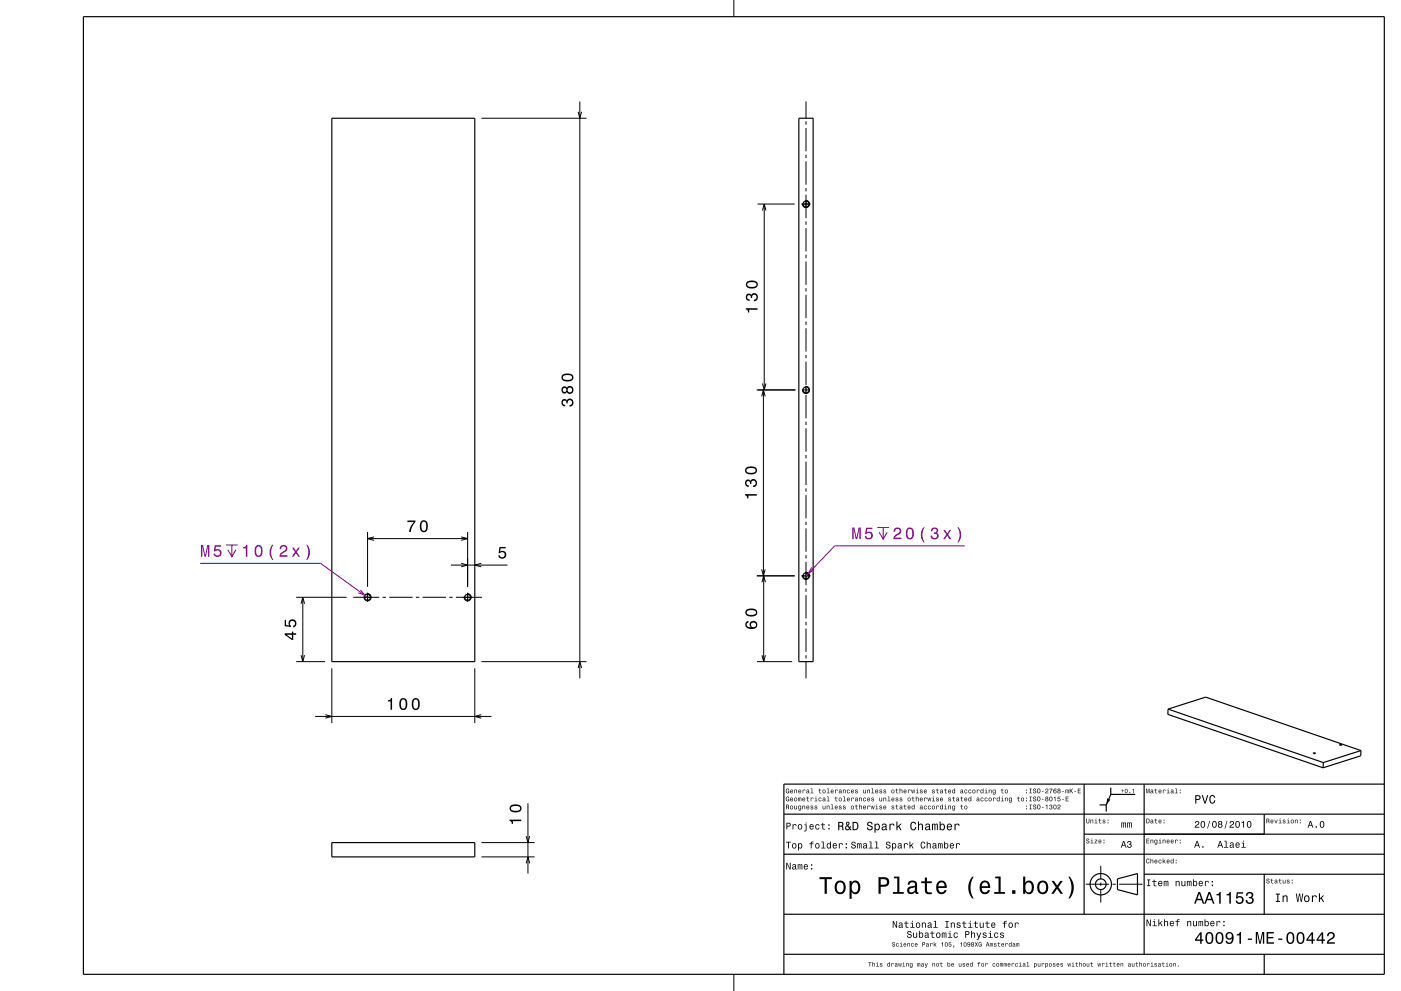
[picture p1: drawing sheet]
<svg xmlns="http://www.w3.org/2000/svg" width="420mm" height="297mm" viewBox="0 0 420 297" stroke-linecap="round" stroke-linejoin="round" font-family="sans-serif">
<g fill="none" stroke="#000" stroke-width=".3">
<path d="M220 0v5M144.3 35.4h31.5M173.3 33.5l.5 1.9 .5-1.9M173.8 30.4v172.9M241.6 30.4v5M241.6 36.4v1M241.6 38.4v7M241.6 46.4v1M241.6 48.4v7M241.6 56.4v1M241.6 58.4v7M227.1 61.2h11.1"/>
<path d="M240.2 61.2h2.8M241.4 60.1a1.07 1.07 0 0 1 1.3 1 1.07 1.07 0 0 1-1.1 1.1 1.07 1.07 0 0 1-1-1.2M241.6 66.4v1M241.6 68.4v7M241.6 76.4v1M241.6 78.4v7M241.6 86.4v1M241.6 88.4v7M241.6 96.4v1M241.6 98.4v7M226.9 116.9h11.6M240.5 116.9h2.3"/>
<path d="M241.4 115.8a1.07 1.07 0 0 1 1.3 1 1.07 1.07 0 0 1-1.1 1.1 1.07 1.07 0 0 1-1-1.2M241.6 106.4v1M241.6 108.4v7M241.6 115.7v2.3M241.6 118.4v7M241.6 126.4v1M241.6 128.4v7M241.6 136.4v1M241.6 138.4v7M110.2 159.4v16.5M140.2 159.4v16.5M241.6 146.4v1"/>
<path d="M241.6 148.4v7M241.6 156.4v1M241.6 158.4v7M88.8 179h15.1M90.8 179v19.3M105.9 179h7.8M110 178a1.07 1.07 0 0 1 1.3 .9 1.07 1.07 0 0 1-1.2 1.2 1.07 1.07 0 0 1-1-1.3M110.2 177.6v2.8M114.7 179h1M116.7 179h7M124.7 179h1M126.7 179h7"/>
<path d="M134.7 179h1M136.7 179h7.8M140 178a1.07 1.07 0 0 1 1.3 .9 1.07 1.07 0 0 1-1.2 1.2 1.07 1.07 0 0 1-1-1.3M140.2 177.6v2.8M226.9 172.6h11.3M240.2 172.6h2.8M241.4 171.5a1.07 1.07 0 0 1 1.3 1 1.07 1.07 0 0 1-1.1 1.1 1.07 1.07 0 0 1-1-1.2M241.6 166.4v1M241.6 168.4v7M241.6 176.4v1M241.6 178.4v7M88.8 198.3h8.7"/>
<path d="M90.3 196.4l.5 1.9 .5-1.9M90.3 180.9l.5-1.9 .5 1.9M144.3 198.3h31.5M226.9 198.3h10.6M241.6 186.4v1M241.6 188.4v7M241.6 196.4v1M241.6 198.4v4.9M94.5 214.7h52.8M97.5 214.2l2 .5-2 .5M99.5 200.3v16.4M142.3 200.3v16.4"/>
<path d="M144.3 214.2l-2 .5 2 .5M173.3 200.2l.5-1.9 .5 1.9M144.3 256.8h16M144.3 252.5h16M330 259.5v4M325.5 265h7M330 264.5v1M330 266.5v4M333.5 265h1M335.5 265h7M220 292v5"/>
</g>
<path d="M67.8 163.3h3.5M68.3 164.7l1.2 2.1 1.2-2.1M69.5 163.3v3.5M111 178.4a1.07 1.07 0 0 0-1.1-.4 1.07 1.07 0 0 0-.8 .8" fill="none" stroke="#800080" stroke-width=".3"/>
<g fill="none" stroke="#000" stroke-width=".35">
<path d="M25 5h390v287h-390zM99.5 35.4h42.8v162.9h-42.8zM239.5 35.4h4.3v162.9h-4.3zM350.2 212.5l-.1 1.6 46.5 16M350.2 212.5l11.3-3.6 46.5 16M350.2 212.5l46.5 16M325 235v39M333 236.1v2M340.3 238.1h-7.3l-1.4 3.1M343 235v51M393.7 225.7v.1M393.7 225.7l.7 .1z"/>
<path d="M396.7 228.5l-.1 1.6M401.6 223.2h.7zM408 224.9l-.1 1.6-11.3 3.6M408 224.9l-11.3 3.6M415 235h-180v57M99.5 252.5h42.8v4.3h-42.8zM235 256h180M235 244h180M325 250h90M329.6 241.2h2M331.6 241.2v2M379 244v6"/>
<path d="M235 274h180M335 263.4l6-1.6v6.4l-6-1.6zM343 262h72M379 262v12M235 286h180M379 286v6"/>
<circle cx="241.6" cy="61.2" r=".89"/>
<circle cx="241.6" cy="116.9" r=".89"/>
<circle cx="110.2" cy="179" r=".89"/>
<circle cx="140.2" cy="179" r=".89"/>
<circle cx="241.6" cy="172.6" r=".89"/>
<circle cx="330" cy="265" r="3.2"/>
<circle cx="330" cy="265" r="1.6"/>
</g>
<g fill="#000">
<path d="M168.6 119.8a1.17 1.17 0 0 0-.2 1.3 1.17 1.17 0 0 0 1.1 .7v-.5a.62 .62 0 0 1-.8-.3 .62 .62 0 0 1 .3-.8 .62 .62 0 0 1 .8 .2v.5h.4a.72 .72 0 0 1 .4-.9 .72 .72 0 0 1 1 .4 .72 .72 0 0 1-.5 1h-.4v.5a1.18 1.18 0 0 0 1.2-1.5 1.18 1.18 0 0 0-1.8-.6l-.2 .2a.85 .85 0 0 0-1.3-.2zM168.6 116.1a1 1 0 0 0-.2 1.5 1 1 0 0 0 1.5-.1 1.09 1.09 0 0 0 1.7 .2 1.09 1.09 0 0 0 0-1.7 1.09 1.09 0 0 0-1.7 .2l-.5-.4zM170.1 116.9a.75 .75 0 0 1 1.5 0 .75 .75 0 0 1-1.5 0zM168.7 116.9a.6 .6 0 0 1 1.2 0 .6 .6 0 0 1-1.2 0zM168.8 112.2a1.13 1.13 0 0 0-.5 1.2 1.13 1.13 0 0 0 1 .9 1.9 1.9 0 0 0 2.6-1.2 2.03 2.03 0 0 0-3.1-.9zM168.8 112.8a2.37 2.37 0 0 1 2.6 0v.7a2.38 2.38 0 0 1-2.6 0z" fill-rule="evenodd"/>
<path d="M85.4 189.8v.4l2.1 1.6h.4v-1.6h.9v-.4h-.9v-.5h-.4v.5zM85.9 190.2h1.6v1.2zM85.4 185.8v1.9l1.8 .2v-.4a.8 .8 0 0 1-.2-1.2 .8 .8 0 0 1 1.2 .1 .8 .8 0 0 1-.3 1.2v.4a1.21 1.21 0 0 0 1-1.5 1.21 1.21 0 0 0-1.6-.8 1.21 1.21 0 0 0-.6 1.8l-.9-.2v-1.5z" fill-rule="evenodd"/>
<path d="M116.3 209.9v.3h.8v2.5h.4v-3.5h-.3a.77 .77 0 0 1-.9 .7zM120 209.7a2.02 2.02 0 0 0 .9 3.1 2.03 2.03 0 0 0 .9-3.2 1.11 1.11 0 0 0-1.8 .1zM120.6 209.7h.6a2.38 2.38 0 0 1 0 2.6h-.6a2.37 2.37 0 0 1 0-2.6zM123.7 209.7a2.02 2.02 0 0 0 .9 3.1 2.03 2.03 0 0 0 .9-3.2 1.11 1.11 0 0 0-1.8 .1zM124.3 209.7h.7a2.38 2.38 0 0 1 0 2.6h-.7a2.37 2.37 0 0 1 0-2.6z" fill-rule="evenodd"/>
<path d="M235.7 236.5a.67 .67 0 0 0-.2 .9 .67 .67 0 0 0 .9 .3h.2v-.7h-.5v.2h.3l-.2 .4a.49 .49 0 0 1-.5-.6 .49 .49 0 0 1 .7-.4l.2 .2-.3-.5zM237 236.8a.54 .54 0 0 0-.1 .8 .54 .54 0 0 0 .8 0l.1-.2a.37 .37 0 0 1-.5 .2 .37 .37 0 0 1-.2-.3l.7-.1-.3-.5zM237.1 236.9l.3-.1 .2 .3h-.5zM238.1 236.7v1h.2v-.6a.25 .25 0 0 1 .2-.3 .25 .25 0 0 1 .3 .3v.6h.2v-.7a.36 .36 0 0 0-.3-.4 .36 .36 0 0 0-.4 .2zM239.4 236.8a.53 .53 0 0 0-.1 .8 .53 .53 0 0 0 .8 0l.1-.2a.37 .37 0 0 1-.4 .2 .37 .37 0 0 1-.3-.3l.7-.1-.3-.5zM239.6 236.9l.3-.1 .1 .3h-.5zM240.6 236.7v1h.2l.1-.8 .6 .1a.36 .36 0 0 0-.3-.4 .36 .36 0 0 0-.4 .2zM241.9 236.7l-.1 .3 .5-.2 .1 .3a.39 .39 0 0 0-.6 .1 .39 .39 0 0 0 .3 .6l.3-.2 .3 .1-.1-.8-.3-.3zM241.9 237.4a.25 .25 0 0 1 .5 0 .25 .25 0 0 1-.5 0zM243 236.3l.3 .1v1.2l-.3 .1h.9l-.4-.1v-1.3zM245.6 236.4v.3l-.3 .1h.3l.1 .9 .5 .1-.4-.4v-.6l.4-.1h-.4v-.3zM246.6 237.2a.53 .53 0 0 0 1 0 .53 .53 0 0 0-1 0zM246.8 236.9l.1-.1a.37 .37 0 0 1 .4 .4 .37 .37 0 0 1-.5 .3zM247.9 236.3l.3 .1v1.2l-.4 .1h.9l-.3-.1v-1.3zM249.1 236.8a.53 .53 0 0 0 0 .8 .53 .53 0 0 0 .7 0l.1-.2a.37 .37 0 0 1-.4 .2 .37 .37 0 0 1-.3-.3l.7-.1-.2-.5zM249.3 236.9l.3-.1 .1 .3h-.5zM250.3 236.7v1h.2l.1-.8 .6 .1a.36 .36 0 0 0-.3-.4 .36 .36 0 0 0-.4 .2zM251.6 236.7l-.1 .3 .5-.2 .1 .3a.39 .39 0 0 0-.6 .1 .39 .39 0 0 0 .3 .6l.3-.2 .3 .1-.1-.8-.2-.3zM251.6 237.4a.25 .25 0 0 1 .5 0 .25 .25 0 0 1-.5 0zM252.7 236.7v1h.2v-.6a.25 .25 0 0 1 .2-.3 .25 .25 0 0 1 .3 .3v.6h.1v-.7a.36 .36 0 0 0-.2-.4 .36 .36 0 0 0-.4 .2zM254 236.8a.53 .53 0 0 0-.1 .8 .53 .53 0 0 0 .8-.1l-.1-.1a.3 .3 0 0 1-.4 0 .3 .3 0 0 1-.1-.4 .3 .3 0 0 1 .5 0h.2l-.3-.3zM255.2 236.8a.53 .53 0 0 0-.1 .8 .53 .53 0 0 0 .8 0l.1-.2a.37 .37 0 0 1-.4 .2 .37 .37 0 0 1-.3-.3l.7-.1-.3-.5zM255.4 236.9l.3-.1 .1 .3h-.5zM256.4 236.7v.4l.6 .3-.2 .2-.5-.2a.39 .39 0 0 0 .6 .4 .39 .39 0 0 0 .1-.6l-.5-.3 .2-.1 .5 .1-.2-.2zM258.8 236.7v.7a.35 .35 0 0 0 .2 .4 .35 .35 0 0 0 .4-.2l.2 .1v-1h-.2v.7l-.3 .2-.2-.1v-.8zM260 236.7v1h.2v-.6a.25 .25 0 0 1 .2-.3 .25 .25 0 0 1 .2 .3v.6h.2v-.7a.35 .35 0 0 0-.2-.4 .35 .35 0 0 0-.5 .2zM261.3 236.3l.2 .1v1.2l-.3 .1h.9l-.4-.1v-1.3zM262.5 236.8a.54 .54 0 0 0-.1 .8 .54 .54 0 0 0 .8 0l.1-.2a.37 .37 0 0 1-.5 .2 .37 .37 0 0 1-.2-.3l.7-.1-.3-.5zM262.6 236.9l.3-.1 .2 .3h-.5zM263.7 236.7v.4l.6 .3-.3 .2-.4-.2a.39 .39 0 0 0 .5 .4 .39 .39 0 0 0 .2-.6l-.5-.3 .2-.1 .4 .1-.1-.2zM265 236.7l-.1 .4 .6 .3-.2 .2-.5-.2a.39 .39 0 0 0 .6 .4 .39 .39 0 0 0 .1-.6l-.5-.3 .2-.1 .5 .1-.2-.2zM267.2 237.2a.55 .55 0 0 0 1.1 0 .55 .55 0 0 0-1.1 0zM267.5 236.9l.1-.1a.37 .37 0 0 1 .4 .4 .37 .37 0 0 1-.5 .3zM268.7 236.4v.3l-.3 .1h.3l.1 .9 .5 .1-.4-.4v-.6l.4-.1h-.4v-.3zM269.7 236.3v1.4h.2v-.6a.25 .25 0 0 1 .2-.3 .25 .25 0 0 1 .3 .3v.6h.1v-.7a.35 .35 0 0 0-.2-.4 .35 .35 0 0 0-.4 .2v-.5zM271 236.8a.53 .53 0 0 0-.1 .8 .53 .53 0 0 0 .8 0l.1-.2a.37 .37 0 0 1-.5 .2 .37 .37 0 0 1-.2-.3l.7-.1-.3-.5zM271.1 236.9l.3-.1 .2 .3h-.5zM272.2 236.7v1h.2v-.8l.6 .1a.36 .36 0 0 0-.2-.4 .36 .36 0 0 0-.4 .2zM273.2 236.7l.2 1h.2l.2-.9 .1 .9h.2l.3-1h-.2l-.2 .9-.2-.9h-.1l-.2 .9-.2-.9zM274.6 236.7l.3 .1v.8l-.3 .1h.9l-.4-.1v-.9zM274.9 236.3l.2 .2zM275.9 236.7v.4l.5 .3-.2 .2-.4-.2a.39 .39 0 0 0 .5 .4 .39 .39 0 0 0 .1-.6l-.4-.3 .2-.1 .4 .1-.1-.2zM277.1 236.8a.54 .54 0 0 0-.1 .8 .54 .54 0 0 0 .8 0v-.2a.37 .37 0 0 1-.4 .2 .37 .37 0 0 1-.3-.3l.7-.1-.2-.5zM277.2 236.9l.3-.1 .2 .3h-.6zM279.5 236.7v.4l.6 .3-.3 .2-.4-.2a.39 .39 0 0 0 .5 .4 .39 .39 0 0 0 .2-.6l-.5-.3 .2-.1 .4 .1-.1-.2zM280.9 236.4v.3l-.3 .1h.3v.9l.5 .1-.4-.4v-.6l.4-.1h-.4v-.3zM282 236.7l-.2 .3 .5-.2 .1 .3a.39 .39 0 0 0-.6 .1 .39 .39 0 0 0 .3 .6l.6-.2-.2-.9zM282 237.4a.25 .25 0 0 1 .5 0 .25 .25 0 0 1-.5 0zM283.3 236.4v.3l-.3 .1h.3l.1 .9 .5 .1-.4-.4v-.6l.4-.1h-.4v-.3zM284.4 236.8a.53 .53 0 0 0-.1 .8 .53 .53 0 0 0 .8 0v-.2a.37 .37 0 0 1-.4 .2 .37 .37 0 0 1-.3-.3l.7-.1-.2-.5zM284.5 236.9l.3-.1 .1 .3h-.5zM285.5 236.8a.51 .51 0 0 0-.1 .7 .51 .51 0 0 0 .7 .1l.2 .1v-1.4h-.2v.5l-.3-.2zM285.7 236.9l.1-.1a.36 .36 0 0 1 .3 .4 .36 .36 0 0 1-.4 .3zM288 236.7l-.1 .3 .5-.2 .1 .3a.39 .39 0 0 0-.6 .1 .39 .39 0 0 0 .3 .6l.6-.2-.2-.9zM288.1 237.4a.24 .24 0 0 1 .4 0 .24 .24 0 0 1-.4 0zM289.2 236.8a.53 .53 0 0 0-.1 .8 .53 .53 0 0 0 .9-.1l-.2-.1a.3 .3 0 0 1-.4 0 .3 .3 0 0 1 0-.4 .3 .3 0 0 1 .4 0h.2l-.3-.3zM290.4 236.8a.53 .53 0 0 0 0 .8 .53 .53 0 0 0 .8-.1l-.2-.1a.3 .3 0 0 1-.4 0 .3 .3 0 0 1 0-.4 .3 .3 0 0 1 .4 0h.2l-.3-.3zM291.5 237.2a.55 .55 0 0 0 1.1 0 .55 .55 0 0 0-1.1 0zM291.8 236.9v-.1a.37 .37 0 0 1 .5 .4 .37 .37 0 0 1-.5 .3zM292.8 236.7v1h.2l.1-.8 .6 .1a.36 .36 0 0 0-.3-.4 .36 .36 0 0 0-.4 .2zM294 236.8a.51 .51 0 0 0-.1 .7 .51 .51 0 0 0 .7 .1l.2 .1v-1.4h-.1v.5l-.4-.2zM294.2 236.9l.1-.1a.36 .36 0 0 1 .3 .4 .36 .36 0 0 1-.4 .3zM295.3 236.7l.3 .1v.8l-.4 .1h.9l-.4-.1v-.9zM295.6 236.3l.1 .2zM296.4 236.7v1h.2v-.6a.25 .25 0 0 1 .2-.3 .25 .25 0 0 1 .3 .3v.6h.2v-.7a.35 .35 0 0 0-.3-.4 .35 .35 0 0 0-.4 .2zM297.7 236.8a.51 .51 0 0 0-.1 .7 .51 .51 0 0 0 .7 .1 .38 .38 0 0 1-.2 .4 .38 .38 0 0 1-.5-.2 .44 .44 0 0 0 .5 .4 .44 .44 0 0 0 .4-.5v-1zM297.8 236.9l.1-.1a.36 .36 0 0 1 .4 .4 .36 .36 0 0 1-.5 .3zM300.3 236.4v.3l-.3 .1h.3l.1 .9 .5 .1-.4-.4v-.6l.4-.1h-.4v-.3zM301.2 237.2a.55 .55 0 0 0 1.1 0 .55 .55 0 0 0-1.1 0zM301.5 236.9l.1-.1a.37 .37 0 0 1 .4 .4 .37 .37 0 0 1-.5 .3zM307.6 237.4v.3h.3v-.3zM307.6 236.7v.3h.3v-.3zM308.6 236.3l.3 .2v1.1l-.3 .1h.7l-.2-.1v-1.1l.2-.2zM309.8 236.4a.56 .56 0 0 0 .1 .7 .56 .56 0 0 0 .6 .2 .31 .31 0 0 1-.3 .3 .31 .31 0 0 1-.3-.3h-.2a.5 .5 0 0 0 .5 .5 .5 .5 0 0 0 .5-.6 .5 .5 0 0 0-.7-.3 .26 .26 0 0 1 .2-.4 .26 .26 0 0 1 .3 .3l.1-.2-.2-.3zM311 236.5a.66 .66 0 0 0-.1 .9 .66 .66 0 0 0 .9 .2 .66 .66 0 0 0 .1-.9 .66 .66 0 0 0-.9-.2zM311.3 236.5a.54 .54 0 0 1 .4 .5 .54 .54 0 0 1-.4 .6l-.2-.6zM312.4 237.1v.2h.5v-.2zM313.5 236.5l-.1 .3h.2a.3 .3 0 0 1 .3-.3 .3 .3 0 0 1 .3 .4 .3 .3 0 0 1-.4 .2l-.5 .6h1v-.1h-.8l.2-.2a.52 .52 0 0 0 .6-.5 .52 .52 0 0 0-.7-.5zM314.6 236.4v.2h.7l-.5 .8v.3h.2l.5-1.3zM316 236.4a.64 .64 0 0 0-.2 1 .64 .64 0 0 0 .9 .1l-.1-.5h-.6v-.2a.41 .41 0 0 1 .4-.3 .41 .41 0 0 1 .3 .2l-.2-.3zM316 237.3a.3 .3 0 0 1 .6 0 .3 .3 0 0 1-.6 0zM317.2 236.4v.6a.44 .44 0 0 0-.1 .6 .44 .44 0 0 0 .7 0 .44 .44 0 0 0-.1-.6 .4 .4 0 0 0 .1-.6 .4 .4 0 0 0-.6 0zM317.2 237.4a.3 .3 0 0 1 .6 0 .3 .3 0 0 1-.6 0zM317.2 236.7a.25 .25 0 0 1 .5 0 .25 .25 0 0 1-.5 0zM318.4 237.1v.2h.5v-.2zM319.4 236.7v1h.2l.1-.9 .1 .9 .3-.9 .1 .9h.2l-.1-1.1zM320.7 236.3v1.4h.2l.1-.6 .5 .6h.2l-.5-.8 .5-.6h-.2l-.6 .7v-.7zM322.1 237.1v.2h.5v-.2zM323.1 236.3v1.4h.9v-.1h-.7v-.5h.6v-.2h-.6v-.4h.7v-.2z" fill-rule="evenodd"/>
<path d="M235.7 238.9a.67 .67 0 0 0-.2 .9 .67 .67 0 0 0 .9 .3h.2v-.7h-.5l.3 .2-.2 .4a.49 .49 0 0 1-.5-.6 .49 .49 0 0 1 .7-.4l.2 .2-.3-.5zM237 239.2a.54 .54 0 0 0-.1 .8 .54 .54 0 0 0 .8 0l.1-.2a.37 .37 0 0 1-.5 .2 .37 .37 0 0 1-.2-.3l.7-.1-.3-.5zM237.1 239.3l.3-.1 .2 .3h-.5zM238.1 239.6a.53 .53 0 0 0 1 0 .53 .53 0 0 0-1 0zM238.3 239.3a.33 .33 0 0 1 .5 .1 .33 .33 0 0 1-.1 .4 .33 .33 0 0 1-.4 0zM239.3 239.1v1h.1l.2-.9 .1 .9 .3-.9 .1 .9h.1l-.1-1.1zM240.6 239.2a.53 .53 0 0 0 0 .8 .53 .53 0 0 0 .7 0l.1-.2a.37 .37 0 0 1-.4 .2 .37 .37 0 0 1-.3-.3l.7-.1-.2-.5zM240.8 239.3l.3-.1 .1 .3h-.5zM242 238.8v.3l-.3 .1h.3l.1 .9 .5 .1-.4-.4v-.6l.4-.1h-.4v-.3zM243 239.1v1h.2l.1-.8 .6 .1a.36 .36 0 0 0-.3-.4 .36 .36 0 0 0-.4 .2zM244.3 239.1l.3 .1v.8l-.4 .1h.9l-.4-.1v-.9zM244.6 238.7l.1 .2zM245.5 239.2a.53 .53 0 0 0-.1 .8 .53 .53 0 0 0 .8-.1l-.1-.1a.3 .3 0 0 1-.4 0 .3 .3 0 0 1-.1-.4 .3 .3 0 0 1 .5 0h.2l-.3-.3zM246.7 239.1l-.1 .3 .5-.2 .1 .3a.39 .39 0 0 0-.6 .1 .39 .39 0 0 0 .3 .6l.4-.2 .2 .1-.1-.8-.2-.3zM246.8 239.8a.24 .24 0 0 1 .4 0 .24 .24 0 0 1-.4 0zM247.9 238.7l.3 .1v1.2l-.4 .1h.9l-.3-.1v-1.3zM250.5 238.8v.3l-.3 .1h.3l.1 .9 .5 .1-.4-.4v-.6l.4-.1h-.4v-.3zM251.4 239.6a.55 .55 0 0 0 1.1 0 .55 .55 0 0 0-1.1 0zM251.7 239.3l.1-.1a.37 .37 0 0 1 .4 .4 .37 .37 0 0 1-.5 .3zM252.8 238.7l.2 .1v1.2l-.3 .1h.9l-.4-.1v-1.3zM254 239.2a.53 .53 0 0 0-.1 .8 .53 .53 0 0 0 .8 0l.1-.2a.37 .37 0 0 1-.5 .2 .37 .37 0 0 1-.2-.3l.7-.1-.3-.5zM254.1 239.3l.3-.1 .2 .3h-.5zM255.2 239.1v1h.2v-.8l.6 .1a.36 .36 0 0 0-.2-.4 .36 .36 0 0 0-.5 .2zM256.4 239.1l-.1 .3 .5-.2 .1 .3a.39 .39 0 0 0-.6 .1 .39 .39 0 0 0 .3 .6l.4-.2 .2 .1-.1-.8-.2-.3zM256.5 239.8a.25 .25 0 0 1 .5 0 .25 .25 0 0 1-.5 0zM257.5 239.1v1h.2v-.7l.3-.2 .2 .9h.2v-.7a.36 .36 0 0 0-.3-.4 .36 .36 0 0 0-.4 .2zM258.9 239.2a.53 .53 0 0 0-.1 .8 .53 .53 0 0 0 .8-.1l-.1-.1a.3 .3 0 0 1-.5 0 .3 .3 0 0 1 0-.4 .3 .3 0 0 1 .5 0h.1l-.2-.3zM260.1 239.2a.53 .53 0 0 0-.1 .8 .53 .53 0 0 0 .8 0v-.2a.37 .37 0 0 1-.4 .2 .37 .37 0 0 1-.3-.3l.7-.1-.2-.5zM260.2 239.3l.3-.1 .2 .3h-.6zM261.3 239.1v.4l.6 .3-.3 .2-.4-.2a.39 .39 0 0 0 .5 .4 .39 .39 0 0 0 .2-.6l-.5-.3 .2-.1 .4 .1-.1-.2zM263.6 239.1v.7a.35 .35 0 0 0 .3 .4 .35 .35 0 0 0 .4-.2l.2 .1v-1h-.2v.7l-.3 .2-.2-.1v-.8zM264.8 239.1v1h.2v-.7l.3-.2 .2 .9h.2v-.7a.35 .35 0 0 0-.3-.4 .35 .35 0 0 0-.4 .2zM266.1 238.7l.3 .1v1.2l-.4 .1h.9l-.3-.1v-1.3zM267.4 239.2a.54 .54 0 0 0-.1 .8 .54 .54 0 0 0 .8 0v-.2a.37 .37 0 0 1-.4 .2 .37 .37 0 0 1-.3-.3l.7-.1-.2-.5zM267.5 239.3l.3-.1 .1 .3h-.5zM268.6 239.1v.4l.6 .3-.3 .2-.4-.2a.39 .39 0 0 0 .5 .4 .39 .39 0 0 0 .1-.6l-.4-.3 .2-.1 .4 .1-.1-.2zM269.8 239.1v.4l.6 .3-.3 .2-.4-.2a.39 .39 0 0 0 .5 .4 .39 .39 0 0 0 .2-.6l-.5-.3 .2-.1 .4 .1-.1-.2zM272.1 239.6a.53 .53 0 0 0 1 0 .53 .53 0 0 0-1 0zM272.3 239.3l.1-.1a.37 .37 0 0 1 .4 .4 .37 .37 0 0 1-.5 .3zM273.6 238.8v.3l-.3 .1h.3v.9l.6 .1-.4-.4v-.6l.4-.1h-.4v-.3zM274.5 238.7v1.4h.2v-.7l.3-.2 .2 .9h.2v-.7a.35 .35 0 0 0-.2-.4 .35 .35 0 0 0-.5 .2v-.5zM275.9 239.2a.53 .53 0 0 0-.1 .8 .53 .53 0 0 0 .8 0v-.2a.37 .37 0 0 1-.4 .2 .37 .37 0 0 1-.3-.3l.7-.1-.2-.5zM276 239.3l.3-.1 .1 .3h-.5zM277 239.1v1h.2l.1-.8 .6 .1a.36 .36 0 0 0-.3-.4 .36 .36 0 0 0-.4 .2zM278 239.1l.3 1h.2l.1-.9 .2 .9h.1l.3-1h-.2l-.1 .9-.2-.9h-.2l-.1 .9-.2-.9zM279.5 239.1l.3 .1v.8l-.4 .1h.9l-.3-.1v-.9zM279.8 238.7l.2 .2zM280.7 239.1v.4l.6 .3-.2 .2-.5-.2a.39 .39 0 0 0 .5 .4 .39 .39 0 0 0 .2-.6l-.5-.3 .2-.1 .4 .1-.1-.2zM281.9 239.2a.54 .54 0 0 0-.1 .8 .54 .54 0 0 0 .8 0l.1-.2a.37 .37 0 0 1-.4 .2 .37 .37 0 0 1-.3-.3l.7-.1-.3-.5zM282.1 239.3l.3-.1 .1 .3h-.5zM284.4 239.1v.4l.5 .3-.2 .2-.4-.2a.39 .39 0 0 0 .5 .4 .39 .39 0 0 0 .1-.6l-.4-.3 .2-.1 .4 .1-.1-.2zM285.7 238.8v.3l-.3 .1h.3l.1 .9 .5 .1-.4-.4v-.6l.4-.1h-.4v-.3zM286.8 239.1l-.1 .3 .5-.2 .1 .3a.39 .39 0 0 0-.6 .1 .39 .39 0 0 0 .3 .6l.6-.2-.2-.9zM286.8 239.8a.25 .25 0 0 1 .5 0 .25 .25 0 0 1-.5 0zM288.1 238.8v.3l-.3 .1h.3l.1 .9 .5 .1-.4-.4v-.6l.4-.1h-.4v-.3zM289.2 239.2a.53 .53 0 0 0-.1 .8 .53 .53 0 0 0 .8 0l.1-.2a.37 .37 0 0 1-.4 .2 .37 .37 0 0 1-.3-.3l.7-.1-.3-.5zM289.4 239.3l.3-.1 .1 .3h-.5zM290.4 239.2a.51 .51 0 0 0-.1 .7 .51 .51 0 0 0 .7 .1l.2 .1v-1.4h-.2v.5l-.3-.2zM290.5 239.3l.1-.1a.36 .36 0 0 1 .4 .4 .36 .36 0 0 1-.5 .3zM292.9 239.1l-.1 .3 .5-.2 .1 .3a.39 .39 0 0 0-.6 .1 .39 .39 0 0 0 .3 .6l.6-.2-.2-.9zM292.9 239.8a.25 .25 0 0 1 .5 0 .25 .25 0 0 1-.5 0zM294.1 239.2a.53 .53 0 0 0-.1 .8 .53 .53 0 0 0 .8-.1l-.1-.1a.3 .3 0 0 1-.5 0 .3 .3 0 0 1 0-.4 .3 .3 0 0 1 .5 0h.1l-.2-.3zM295.3 239.2a.53 .53 0 0 0-.1 .8 .53 .53 0 0 0 .8-.1l-.1-.1a.3 .3 0 0 1-.5 0 .3 .3 0 0 1 0-.4 .3 .3 0 0 1 .5 0h.2l-.3-.3zM296.4 239.6a.53 .53 0 0 0 1 0 .53 .53 0 0 0-1 0zM296.6 239.3l.1-.1a.37 .37 0 0 1 .4 .4 .37 .37 0 0 1-.5 .3zM297.7 239.1v1h.2v-.8l.6 .1a.36 .36 0 0 0-.2-.4 .36 .36 0 0 0-.4 .2zM298.9 239.2a.51 .51 0 0 0-.1 .7 .51 .51 0 0 0 .7 .1l.2 .1v-1.4h-.2v.5l-.3-.2zM299 239.3l.1-.1a.36 .36 0 0 1 .4 .4 .36 .36 0 0 1-.5 .3zM300.1 239.1l.3 .1v.8l-.3 .1h.9l-.4-.1v-.9zM300.4 238.7l.2 .2zM301.3 239.1v1h.1l.1-.7 .2-.2 .2 .9h.2v-.7a.35 .35 0 0 0-.2-.4 .35 .35 0 0 0-.5 .2zM302.5 239.2a.51 .51 0 0 0-.1 .7 .51 .51 0 0 0 .8 .1 .38 .38 0 0 1-.3 .4 .38 .38 0 0 1-.4-.2 .44 .44 0 0 0 .5 .4 .44 .44 0 0 0 .3-.5v-1l-.1 .1-.4-.2zM302.7 239.3l.1-.1a.36 .36 0 0 1 .4 .4 .36 .36 0 0 1-.5 .3zM305.1 238.8v.3l-.3 .1h.3l.1 .9 .5 .1-.4-.4v-.6l.4-.1h-.4v-.3zM306.1 239.6a.53 .53 0 0 0 1 0 .53 .53 0 0 0-1 0zM306.3 239.3l.1-.1a.37 .37 0 0 1 .4 .4 .37 .37 0 0 1-.5 .3zM307.6 239.8v.3h.3v-.3zM307.6 239.1v.3h.3v-.3zM308.6 238.7l.3 .2v1.1l-.3 .1h.7l-.2-.1v-1.1l.2-.2zM309.8 238.8a.56 .56 0 0 0 .1 .7 .56 .56 0 0 0 .6 .2 .31 .31 0 0 1-.3 .3 .31 .31 0 0 1-.3-.3h-.2a.5 .5 0 0 0 .5 .5 .5 .5 0 0 0 .5-.6 .5 .5 0 0 0-.7-.3 .26 .26 0 0 1 .2-.4 .26 .26 0 0 1 .3 .3l.1-.2-.2-.3zM311 238.9a.66 .66 0 0 0-.1 .9 .66 .66 0 0 0 .9 .2 .66 .66 0 0 0 .1-.9 .66 .66 0 0 0-.9-.2zM311.3 238.9a.54 .54 0 0 1 .4 .5 .54 .54 0 0 1-.4 .6l-.2-.6zM312.4 239.5v.2h.5v-.2zM313.5 238.8l-.1 .4 .2 .2a.44 .44 0 0 0-.1 .6 .44 .44 0 0 0 .7 0 .44 .44 0 0 0-.1-.6 .4 .4 0 0 0 0-.6 .4 .4 0 0 0-.6 0zM313.5 239.8a.3 .3 0 0 1 .6 0 .3 .3 0 0 1-.6 0zM313.6 239.1a.25 .25 0 0 1 .5 0 .25 .25 0 0 1-.5 0zM314.7 238.9l-.1 .9 .2 .3a.65 .65 0 0 0 .8-.7 .65 .65 0 0 0-.9-.5zM314.9 238.9a.54 .54 0 0 1 .4 .6 .54 .54 0 0 1-.4 .5l-.1-.5zM315.9 239l.3 .1v1h.2v-1.4zM317.1 238.8l-.1 .7a.38 .38 0 0 1 .6-.1 .38 .38 0 0 1 0 .6l-.6-.2a.48 .48 0 0 0 .6 .4 .48 .48 0 0 0 .3-.7 .48 .48 0 0 0-.7-.2l.1-.4h.6v-.1zM318.4 239.5v.2h.5v-.2zM319.5 238.7v1.4h.9v-.1h-.7v-.5h.6v-.2h-.6v-.4h.7v-.2z" fill-rule="evenodd"/>
<path d="M331.9 239.3l1 .4-1.3 1.5z" fill-rule="evenodd"/>
<path d="M336.5 236.6v.4l-.4 .1h.4l.1 .4v-.4l.4-.1h-.4zM337.3 236.6l-.1 .7 .2 .4a.58 .58 0 0 0 .7-.7 .58 .58 0 0 0-.8-.4zM337.5 236.6a.48 .48 0 0 1 .4 .4 .48 .48 0 0 1-.4 .5zM338.6 237.4v.3h.2v-.3zM339.5 236.6l.3 .2v.9h.1v-1.3z" fill-rule="evenodd"/>
<path d="M343.6 236.3v1.4h.2v-1.2l.2 1.2h.2l.3-1.2v1.2h.1v-1.4h-.2l-.3 1.3-.2-1.3zM345 236.7l-.1 .3 .5-.2 .1 .3a.39 .39 0 0 0-.6 .1 .39 .39 0 0 0 .3 .6l.6-.2-.2-.9zM345.1 237.4a.24 .24 0 0 1 .4 0 .24 .24 0 0 1-.4 0zM346.4 236.4v.3l-.3 .1h.3v.9l.5 .1-.4-.4v-.6l.4-.1h-.4v-.3zM347.4 236.8a.53 .53 0 0 0-.1 .8 .53 .53 0 0 0 .8 0l.1-.2a.37 .37 0 0 1-.4 .2 .37 .37 0 0 1-.3-.3l.7-.1-.3-.5zM347.6 236.9l.3-.1 .1 .3h-.5zM348.6 236.7v1h.2l.1-.8 .6 .1a.36 .36 0 0 0-.3-.4 .36 .36 0 0 0-.4 .2zM349.8 236.7l.3 .1v.8l-.3 .1h.9l-.4-.1v-.9zM350.1 236.3l.2 .2zM351.1 236.7l-.1 .3 .5-.2 .1 .3a.41 .41 0 0 0-.6 .1 .41 .41 0 0 0 .1 .6l.8-.2-.2-.9zM351.1 237.4a.25 .25 0 0 1 .5 0 .25 .25 0 0 1-.5 0zM352.3 236.3l.2 .1v1.2l-.3 .1h.9l-.4-.1v-1.3zM353.7 237.4v.3h.3v-.3zM353.7 236.7v.3h.3v-.3z" fill-rule="evenodd"/>
<path d="M235.7 241.1v1.4h.1v-.5a.42 .42 0 0 1 .5 .1 .42 .42 0 0 1 .1 .4h.2l-.2-.6a.39 .39 0 0 0 .1-.5 .39 .39 0 0 0-.4-.3zM235.8 241.3h.3a.24 .24 0 0 1 .3 .3 .24 .24 0 0 1-.3 .2h-.3zM236.9 242a.53 .53 0 0 0 1 0 .53 .53 0 0 0-1 0zM237.1 241.7l.1-.1a.37 .37 0 0 1 .4 .4 .37 .37 0 0 1-.5 .3zM238.1 241.5v.7a.36 .36 0 0 0 .3 .4 .36 .36 0 0 0 .4-.2l.2 .1v-1h-.2v.7l-.3 .2-.2-.1v-.8zM239.4 241.6a.51 .51 0 0 0-.1 .7 .51 .51 0 0 0 .7 .1 .38 .38 0 0 1-.2 .4 .38 .38 0 0 1-.5-.2 .44 .44 0 0 0 .5 .4 .44 .44 0 0 0 .4-.5v-1zM239.5 241.7l.1-.1a.36 .36 0 0 1 .4 .4 .36 .36 0 0 1-.5 .3zM240.5 241.5v1h.2v-.7l.3-.2 .2 .1v.8h.2v-.7a.35 .35 0 0 0-.3-.4 .35 .35 0 0 0-.4 .2zM241.9 241.6a.53 .53 0 0 0-.1 .8 .53 .53 0 0 0 .8 0v-.2a.37 .37 0 0 1-.4 .2 .37 .37 0 0 1-.3-.3l.7-.1-.2-.5zM242 241.7l.3-.1 .1 .3h-.5zM243.1 241.5v.4l.6 .3-.3 .2-.4-.2a.39 .39 0 0 0 .5 .4 .39 .39 0 0 0 .1-.6l-.4-.3 .2-.1 .4 .1-.1-.2zM244.3 241.5v.4l.6 .3-.3 .2-.4-.2a.4 .4 0 0 0 .5 .4 .4 .4 0 0 0 .2-.6l-.5-.3 .2-.1 .4 .1-.1-.2zM246.6 241.5v.7a.36 .36 0 0 0 .3 .4 .36 .36 0 0 0 .4-.2l.2 .1v-1h-.2v.7l-.3 .2-.2-.1v-.8zM247.8 241.5v1h.2v-.7l.3-.2 .2 .1v.8h.2v-.7a.36 .36 0 0 0-.3-.4 .36 .36 0 0 0-.4 .2zM249.1 241.1l.3 .1v1.2l-.4 .1h.9l-.3-.1v-1.3zM250.4 241.6a.53 .53 0 0 0-.1 .8 .53 .53 0 0 0 .8 0v-.2a.37 .37 0 0 1-.4 .2 .37 .37 0 0 1-.3-.3l.7-.1-.2-.5zM250.5 241.7l.3-.1 .1 .3h-.5zM251.6 241.5v.4l.6 .3-.3 .2-.4-.2a.4 .4 0 0 0 .5 .4 .4 .4 0 0 0 .1-.6l-.4-.3 .2-.1 .4 .1-.1-.2zM252.8 241.5v.4l.6 .3-.3 .2-.4-.2a.39 .39 0 0 0 .5 .4 .39 .39 0 0 0 .2-.6l-.5-.3 .2-.1 .4 .1-.1-.2zM255.1 242a.53 .53 0 0 0 1 0 .53 .53 0 0 0-1 0zM255.3 241.7l.1-.1a.37 .37 0 0 1 .4 .4 .37 .37 0 0 1-.5 .3zM256.6 241.2v.3l-.3 .1h.3v.9l.6 .1-.4-.4v-.6l.4-.1h-.4v-.3zM257.5 241.1v1.4h.2v-.7l.3-.2 .2 .1v.8h.2v-.7a.35 .35 0 0 0-.3-.4 .35 .35 0 0 0-.4 .2v-.5zM258.9 241.6a.53 .53 0 0 0-.1 .8 .53 .53 0 0 0 .8 0v-.2a.37 .37 0 0 1-.4 .2 .37 .37 0 0 1-.3-.3l.7-.1-.2-.5zM259 241.7l.3-.1 .1 .3h-.5zM260 241.5v1h.2l.1-.8 .6 .1a.36 .36 0 0 0-.3-.4 .36 .36 0 0 0-.4 .2zM261 241.5l.3 1h.1l.2-.9 .2 .9h.1l.3-1h-.2l-.1 .9-.2-.9h-.2l-.1 .9-.2-.9zM262.5 241.5l.3 .1v.8l-.4 .1h.9l-.4-.1v-.9zM262.8 241.1l.2 .2zM263.7 241.5v.4l.6 .3-.3 .2-.4-.2a.4 .4 0 0 0 .5 .4 .4 .4 0 0 0 .2-.6l-.5-.3 .2-.1 .4 .1-.1-.2zM264.9 241.6a.53 .53 0 0 0-.1 .8 .53 .53 0 0 0 .8 0l.1-.2a.37 .37 0 0 1-.4 .2 .37 .37 0 0 1-.3-.3l.7-.1-.3-.5zM265.1 241.7l.3-.1 .1 .3h-.5zM267.4 241.5v.4l.5 .3-.2 .2-.4-.2a.39 .39 0 0 0 .5 .4 .39 .39 0 0 0 .1-.6l-.4-.3 .2-.1 .4 .1-.1-.2zM268.7 241.2v.3l-.3 .1h.3l.1 .9 .5 .1-.4-.4v-.6l.4-.1h-.4v-.3zM269.8 241.5l-.1 .3 .5-.2 .1 .3a.39 .39 0 0 0-.6 .1 .39 .39 0 0 0 .3 .6l.3-.2 .3 .1-.1-.8-.2-.3zM269.8 242.2a.25 .25 0 0 1 .5 0 .25 .25 0 0 1-.5 0zM271.1 241.2v.3l-.3 .1h.3l.1 .9 .5 .1-.4-.4v-.6l.4-.1h-.4v-.3zM272.2 241.6a.53 .53 0 0 0-.1 .8 .53 .53 0 0 0 .8 0l.1-.2a.37 .37 0 0 1-.4 .2 .37 .37 0 0 1-.3-.3l.7-.1-.3-.5zM272.4 241.7l.3-.1 .1 .3h-.5zM273.4 241.6a.55 .55 0 0 0-.2 .6 .55 .55 0 0 0 .7 .3l.1-.1 .2 .1v-1.4h-.2v.5l-.3-.2zM273.5 241.7l.1-.1a.36 .36 0 0 1 .4 .4 .36 .36 0 0 1-.5 .3zM275.9 241.5l-.1 .3 .5-.2 .1 .3a.39 .39 0 0 0-.6 .1 .39 .39 0 0 0 .3 .6l.6-.2-.2-.9zM275.9 242.2a.25 .25 0 0 1 .5 0 .25 .25 0 0 1-.5 0zM277.1 241.6a.53 .53 0 0 0-.1 .8 .53 .53 0 0 0 .8-.1l-.1-.1a.3 .3 0 0 1-.5 0 .3 .3 0 0 1 0-.4 .3 .3 0 0 1 .5 0h.1l-.2-.3zM278.3 241.6a.53 .53 0 0 0-.1 .8 .53 .53 0 0 0 .8-.1l-.1-.1a.3 .3 0 0 1-.5 0 .3 .3 0 0 1 0-.4 .3 .3 0 0 1 .5 0h.2l-.3-.3zM279.4 242a.53 .53 0 0 0 1 0 .53 .53 0 0 0-1 0zM279.6 241.7l.1-.1a.37 .37 0 0 1 .4 .4 .37 .37 0 0 1-.5 .3zM280.7 241.5v1h.2v-.8l.6 .1a.36 .36 0 0 0-.2-.4 .36 .36 0 0 0-.5 .2zM281.9 241.6a.55 .55 0 0 0-.2 .6 .55 .55 0 0 0 .7 .3l.1-.1 .2 .1v-1.4h-.2v.5l-.3-.2zM282 241.7l.1-.1a.36 .36 0 0 1 .4 .4 .36 .36 0 0 1-.5 .3zM283.1 241.5l.3 .1v.8l-.3 .1h.9l-.4-.1v-.9zM283.4 241.1l.2 .2zM284.3 241.5v1h.1l.1-.7 .2-.2 .2 .1v.8h.2v-.7a.36 .36 0 0 0-.2-.4 .36 .36 0 0 0-.5 .2zM285.5 241.6a.51 .51 0 0 0-.1 .7 .51 .51 0 0 0 .8 .1 .38 .38 0 0 1-.3 .4 .38 .38 0 0 1-.4-.2 .44 .44 0 0 0 .5 .4 .44 .44 0 0 0 .3-.5v-1l-.1 .1-.4-.2zM285.7 241.7l.1-.1a.36 .36 0 0 1 .4 .4 .36 .36 0 0 1-.5 .3zM288.1 241.2v.3l-.3 .1h.3l.1 .9 .5 .1-.4-.4v-.6l.4-.1h-.4v-.3zM289.1 242a.53 .53 0 0 0 1 0 .53 .53 0 0 0-1 0zM289.3 241.7l.1-.1a.37 .37 0 0 1 .4 .4 .37 .37 0 0 1-.5 .3zM307.6 242.2v.3h.3v-.3zM307.6 241.5v.3h.3v-.3zM308.6 241.1l.3 .2v1.1l-.3 .1h.7l-.2-.1v-1.1l.2-.2zM309.8 241.2a.56 .56 0 0 0 .1 .7 .56 .56 0 0 0 .6 .2 .31 .31 0 0 1-.3 .3 .31 .31 0 0 1-.3-.3h-.2a.5 .5 0 0 0 .5 .5 .5 .5 0 0 0 .5-.6 .5 .5 0 0 0-.7-.3 .26 .26 0 0 1 .2-.4 .26 .26 0 0 1 .3 .3l.1-.2-.2-.3zM311 241.3a.66 .66 0 0 0-.1 .9 .66 .66 0 0 0 .9 .2 .66 .66 0 0 0 .1-.9 .66 .66 0 0 0-.9-.2zM311.3 241.3a.54 .54 0 0 1 .4 .5 .54 .54 0 0 1-.4 .6l-.2-.6zM312.4 241.9v.2h.5v-.2zM313.5 241.4l.3 .1v1h.2v-1.4zM314.7 241.3l-.1 .3h.1a.25 .25 0 0 1 .2-.3 .25 .25 0 0 1 .3 .1 .25 .25 0 0 1-.1 .3l-.2 .2a.3 .3 0 0 1 .4 .2 .3 .3 0 0 1-.3 .4 .3 .3 0 0 1-.3-.4h-.2a.46 .46 0 0 0 .7 .5 .46 .46 0 0 0 .1-.8 .41 .41 0 0 0 0-.6 .41 .41 0 0 0-.6 .1zM315.9 241.3l-.1 .9 .3 .3a.65 .65 0 0 0 .7-.7 .65 .65 0 0 0-.9-.5zM316.1 241.3a.54 .54 0 0 1 .4 .6 .54 .54 0 0 1-.4 .5l-.1-.5zM317.1 241.3l-.1 .3h.2a.3 .3 0 0 1 .3-.3 .3 .3 0 0 1 .3 .4 .3 .3 0 0 1-.4 .2l-.4 .6h.9v-.1h-.7l.1-.2a.53 .53 0 0 0 .6-.5 .53 .53 0 0 0-.6-.5z" fill-rule="evenodd"/>
<path d="M235.8 246.6v2h.2v-.9a.64 .64 0 0 0 1-.3 .64 .64 0 0 0-.6-.8zM236 246.8h.4a.34 .34 0 0 1 .4 .4 .34 .34 0 0 1-.4 .3h-.4zM237.6 247v1.6h.3l.1-1.3 .4-.1 .4 .3a.51 .51 0 0 0-.4-.5 .51 .51 0 0 0-.6 .3v-.3zM239.3 247.2a.76 .76 0 0 0 0 1.2 .76 .76 0 0 0 1.2-.2v-.4a.68 .68 0 0 0-.3-.7 .68 .68 0 0 0-.9 .1zM239.5 247.4a.5 .5 0 0 1 .7 .4 .5 .5 0 0 1-.7 .5zM241.1 247.1v.2h.4v1.4v.2h-.4v.3l.5-.1 .2-.2v-1.8zM241.5 246.5v.3h.3v-.3zM242.8 247.2a.76 .76 0 0 0-.1 1.1 .76 .76 0 0 0 1.1 0l.1-.2-.7 .3-.3-.5 1-.1a.64 .64 0 0 0-.3-.8 .64 .64 0 0 0-.8 .2zM243 247.3l.5-.1 .2 .5h-.8zM244.6 247.2a.76 .76 0 0 0-.1 1.1 .76 .76 0 0 0 1.1 0l.1-.3h-.3l-.1 .3a.53 .53 0 0 1-.6-.5 .53 .53 0 0 1 .6-.5l.4 .2-.4-.5zM246.5 246.6v.5h-.4v.2h.4l.1 1.2 .8 .1v-.2l-.6-.1v-.3v-.7h.6v-.2h-.6v-.5zM248.3 248.1v.5h.4v-.5zM248.3 247v.5h.4v-.5z" fill-rule="evenodd"/>
<path d="M235.6 252.3v.2h.6v1.8h.3v-1.8h.6v-.2zM237.6 252.9a.76 .76 0 0 0 0 1.2 .76 .76 0 0 0 1.1-.2l.1-.4a.68 .68 0 0 0-.4-.7 .68 .68 0 0 0-.8 .1zM237.8 253.1l.1-.2a.53 .53 0 0 1 .6 .6 .53 .53 0 0 1-.7 .5zM239.2 252.7v2.2h.3v-.9l.1 .2a.71 .71 0 0 0 .9-.7 .71 .71 0 0 0-.9-.7l-.1 .2v-.3zM239.6 253.1l.1-.2a.56 .56 0 0 1 .6 .6 .56 .56 0 0 1-.6 .6l-.2-.3zM242.6 252.8v.2h.5v1.3h.2v-1.3h.6v-.2h-.6v-.2l.6-.2v-.2h-.5l-.3 .6zM244.5 252.9a.76 .76 0 0 0 0 1.2 .76 .76 0 0 0 1.2-.2v-.4a.68 .68 0 0 0-.3-.7 .68 .68 0 0 0-.9 .1zM244.7 253.1l.2-.2a.53 .53 0 0 1 .5 .6 .53 .53 0 0 1-.7 .5zM246.3 252.2v.2h.4v1.7h-.5v.2h1.3v-.2h-.6v-1.9zM248 252.9a.78 .78 0 0 0-.2 1 .78 .78 0 0 0 .9 .4l.2-.3v.3h.2v-2.1h-.2v.8l-.5-.3zM248.2 253.1l.1-.2a.56 .56 0 0 1 .6 .6 .56 .56 0 0 1-.6 .6l-.2-.3zM249.8 252.9a.76 .76 0 0 0-.1 1.1 .76 .76 0 0 0 1.1 0l.1-.2-.8 .3-.2-.5 1-.1a.64 .64 0 0 0-.3-.8 .64 .64 0 0 0-.8 .2zM250 253l.4-.1 .2 .5h-.7zM251.5 252.7v1.6h.2l.1-1.3 .5-.1 .4 .3a.51 .51 0 0 0-.4-.5 .51 .51 0 0 0-.6 .3v-.3zM253.5 253.8v.5h.4v-.5zM253.5 252.7v.5h.4v-.5z" fill-rule="evenodd"/>
<path d="M251.3 246.3v2.5h.3v-1h.8l.2 1h.4l-.2-1.1-.3-.1a.69 .69 0 0 0 .3-.8 .69 .69 0 0 0-.7-.5zM251.6 246.6h.4a.43 .43 0 0 1 .5 .4 .43 .43 0 0 1-.5 .4h-.4zM253.8 246.4l-.2 .4 .2 .6a.76 .76 0 0 0-.3 1.2 .76 .76 0 0 0 1.2-.1l.2 .3h.4l-.4-.6 .2-.6h-.3l-.1 .4-.4-.6a.59 .59 0 0 0 .4-.8 .59 .59 0 0 0-.9-.2zM253.7 247.8l.3-.2 .5 .7-.6 .2-.2-.2zM254 246.6l.2-.1 .2 .3-.3 .4zM255.6 246.3v2.5h.8a1.28 1.28 0 0 0 1-1.2 1.28 1.28 0 0 0-1-1.3zM255.9 246.6a.96 .96 0 0 1 1.1 1 .96 .96 0 0 1-1.1 .9zM260.2 246.5l-.2 .8 .9 .4a.46 .46 0 0 1 .4 .7 .46 .46 0 0 1-.8 .1l-.3-.5h-.3a.83 .83 0 0 0 1.1 .9 .83 .83 0 0 0 .2-1.4l-.6-.2a.48 .48 0 0 1-.2-.6 .48 .48 0 0 1 .6-.2 .48 .48 0 0 1 .3 .6l.3-.1a.85 .85 0 0 0-.5-.7 .85 .85 0 0 0-.9 .2zM262.2 246.9v2.7h.3v-1.1l.1 .2a.67 .67 0 0 0 .7 .1 .67 .67 0 0 0 .4-.5 .91 .91 0 0 0 0-1.1 .91 .91 0 0 0-1-.3l-.2 .3v-.3zM262.6 247.3l.2-.2a.7 .7 0 0 1 .7 .7 .7 .7 0 0 1-.7 .7l-.3-.3zM264.6 247l-.2 .4h.3a.39 .39 0 0 1 .4-.3 .39 .39 0 0 1 .3 .5 .73 .73 0 0 0-.9 .3 .73 .73 0 0 0 .1 .9l.9-.2 .1 .2h.4l-.2-1.4a.72 .72 0 0 0-.5-.6 .72 .72 0 0 0-.7 .2zM264.7 248.1l.8-.3v.3a.42 .42 0 0 1-.5 .5 .42 .42 0 0 1-.4-.5zM266.6 246.9v1.9h.4l.1-1.6 .5-.1 .2 .4h.3a.64 .64 0 0 0-.4-.7 .64 .64 0 0 0-.8 .4v-.3zM268.7 246.2v2.6h.3v-.7l.4-.3 .5 1h.4l-.7-1.2 .7-.7h-.4l-.9 .8v-1.5zM273.1 246.6a1.33 1.33 0 0 0-.2 1.4 1.33 1.33 0 0 0 1.2 .8l.6-.9h-.3l-.4 .6a1.04 1.04 0 0 1-.9-.9 1.04 1.04 0 0 1 .7-1.1l.5 .6h.4a.85 .85 0 0 0-.6-.8 .85 .85 0 0 0-1 .3zM275.2 246.2v2.6h.3v-1.4l.5-.3 .4 .3v1.4h.3v-1.3a.63 .63 0 0 0-.4-.7 .63 .63 0 0 0-.8 .4v-1zM277.6 247l-.2 .4h.3a.39 .39 0 0 1 .4-.3 .39 .39 0 0 1 .3 .5 .73 .73 0 0 0-.9 .3 .73 .73 0 0 0 .1 .9l.9-.2 .1 .2h.4l-.2-1.4a.73 .73 0 0 0-1.2-.4zM277.7 248.1l.8-.3v.3a.42 .42 0 0 1-.4 .5 .42 .42 0 0 1-.5-.5zM279.4 246.9v1.9h.3v-1.5l.3-.2 .1 1.7h.3v-1.5l.3-.2 .2 1.7h.3l-.2-1.9-.6 .2-.4-.3-.3 .3v-.2zM281.7 246.2v2.6h.3v-.3a.66 .66 0 0 0 .7 .4 .66 .66 0 0 0 .5-.6 .87 .87 0 0 0 0-1.1 .87 .87 0 0 0-1.1-.2l-.1 .2v-1zM282.1 247.3l.2-.2a.7 .7 0 0 1 .7 .7 .7 .7 0 0 1-.7 .7l-.3-.3zM284 247.1a.98 .98 0 0 0-.2 1.3 .98 .98 0 0 0 1.3 .3l.3-.4-1 .3-.3-.7 1.3-.1a.8 .8 0 0 0-.4-.9 .8 .8 0 0 0-1 .2zM284.3 247.2l.5-.1 .3 .6h-1zM286.2 246.9v1.9h.3l.1-1.6 .5-.1 .2 .4h.4a.64 .64 0 0 0-.5-.7 .64 .64 0 0 0-.8 .4v-.3z" fill-rule="evenodd"/>
<path d="M255.4 252.4a.71 .71 0 0 0 0 .8 .71 .71 0 0 0 .8 .3 .42 .42 0 0 1-.3 .6 .42 .42 0 0 1-.5-.5h-.2a.69 .69 0 0 0 .6 .8 .69 .69 0 0 0 .7-.6 .69 .69 0 0 0-.8-.7 .35 .35 0 0 1 0-.6 .35 .35 0 0 1 .5 .2l.3 .2-.4-.6zM256.9 252.7v1.6h.2l.1-1.2 .1-.2 .2 1.4h.2v-1.2l.2-.2 .2 1.4h.2l-.1-1.6-.5 .2-.3-.2-.3 .2zM258.9 252.8l-.1 .4h.2a.31 .31 0 0 1 .4-.3 .31 .31 0 0 1 .2 .4 .56 .56 0 0 0-.8 .3 .56 .56 0 0 0 .4 .7l.5-.2 .3 .2-.1-1.2-.3-.4zM259 253.8a.34 .34 0 0 1 .6 0 .34 .34 0 0 1-.6 0zM260.6 252.2v.2h.4v1.7h-.5v.2h1.3v-.2h-.6v-1.9zM262.3 252.2v.2h.4v1.7h-.5v.2h1.3v-.2h-.5v-1.9zM265.8 252.4a.71 .71 0 0 0 0 .8 .71 .71 0 0 0 .8 .3 .42 .42 0 0 1-.3 .6 .42 .42 0 0 1-.5-.5h-.2a.69 .69 0 0 0 .6 .8 .69 .69 0 0 0 .7-.7 .69 .69 0 0 0-.8-.6 .38 .38 0 0 1-.1-.5 .38 .38 0 0 1 .5-.2 .38 .38 0 0 1 .2 .5h.2v-.3l-.4-.3zM267.4 252.7v2.2h.3v-.9v.2a.71 .71 0 0 0 1-.7 .71 .71 0 0 0-1-.7v.2v-.3zM267.8 253.1l.1-.2a.56 .56 0 0 1 .5 .6 .56 .56 0 0 1-.5 .6l-.2-.3zM269.3 252.8l-.1 .4h.2a.31 .31 0 0 1 .4-.3 .31 .31 0 0 1 .2 .4 .56 .56 0 0 0-.8 .3 .56 .56 0 0 0 .4 .7l.5-.2 .4 .2v-.2l-.3-1.3zM269.4 253.8a.34 .34 0 0 1 .6 0 .34 .34 0 0 1-.6 0zM271 252.7v1.6h.2l.1-1.3 .5-.1 .4 .3a.51 .51 0 0 0-.4-.5 .51 .51 0 0 0-.6 .3v-.3zM272.7 252.2v2.1h.2v-.6l.3-.2 .4 .8h.3l-.6-1 .6-.6h-.3l-.7 .7v-1.2zM276.2 252.5l-.2 .3a.89 .89 0 0 0 .1 1.2 .89 .89 0 0 0 1.1 .1l.2-.6h-.2l-.3 .6a.8 .8 0 0 1-.7-.8 .8 .8 0 0 1 .6-.8l.3 .4h.3l-.4-.6zM277.8 252.2v2.1h.3v-1.1l.4-.3 .3 .2v1.2h.2v-1a.5 .5 0 0 0-.3-.6 .5 .5 0 0 0-.6 .3v-.8zM279.7 252.8l-.1 .4h.2a.31 .31 0 0 1 .4-.3 .31 .31 0 0 1 .2 .4 .58 .58 0 0 0-.8 .2 .58 .58 0 0 0 .2 .8l.7-.2 .4 .2v-.2l-.3-1.3zM279.8 253.8a.35 .35 0 0 1 .7 0 .35 .35 0 0 1-.7 0zM281.2 252.7v1.6h.2v-1.2l.2-.2 .2 1.4h.2v-1.2l.2-.2 .2 1.4h.2l-.2-1.6-.4 .2-.3-.2-.3 .2zM283 252.2v2.1h.3v-.3a.53 .53 0 0 0 .5 .3 .53 .53 0 0 0 .5-.5v-.3a.64 .64 0 0 0-.8-.8l-.2 .3v-.8zM283.4 253.1l.1-.2a.56 .56 0 0 1 .6 .6 .56 .56 0 0 1-.6 .6l-.2-.3zM284.9 252.9a.76 .76 0 0 0-.1 1.1 .76 .76 0 0 0 1.1 0l.1-.2-.8 .3-.2-.5 1-.1a.64 .64 0 0 0-.3-.8 .64 .64 0 0 0-.8 .2zM285.1 253l.4-.1 .2 .5h-.7zM286.6 252.7v1.6h.2l.1-1.3 .5-.1 .4 .3a.51 .51 0 0 0-.4-.5 .51 .51 0 0 0-.6 .3v-.3z" fill-rule="evenodd"/>
<path d="M325.6 245.3v.9a.49 .49 0 0 0 .5 .6 .49 .49 0 0 0 .5-.6v-.9h-.2v.9a.31 .31 0 0 1-.3 .4 .31 .31 0 0 1-.3-.4v-.9zM326.9 245.7v1h.2v-.7l.3-.2 .2 .9h.1v-.7a.35 .35 0 0 0-.2-.4 .35 .35 0 0 0-.4 .2zM328.2 245.7l.3 .1v.8l-.4 .1h.9l-.3-.1v-.9zM328.5 245.3l.2 .2zM329.6 245.4v.3l-.3 .1h.3v.9l.6 .1-.5-.4v-.6l.5-.1h-.5v-.3zM330.7 245.7l-.1 .4 .6 .3-.2 .2-.5-.2a.39 .39 0 0 0 .6 .4 .39 .39 0 0 0 .1-.6l-.5-.3 .3-.1 .4 .1-.1-.2zM332 246.4v.3h.3v-.3zM332 245.7v.3h.3v-.3z" fill-rule="evenodd"/>
<path d="M325.8 251.4a.56 .56 0 0 0 0 .7 .56 .56 0 0 0 .6 .2 .31 .31 0 0 1-.3 .3 .31 .31 0 0 1-.3-.3h-.2a.51 .51 0 0 0 .5 .5 .51 .51 0 0 0 .5-.6 .51 .51 0 0 0-.7-.3 .26 .26 0 0 1 .2-.4 .26 .26 0 0 1 .3 .3l.1-.2-.2-.3zM327 251.7l.3 .1v.8l-.4 .1h.9l-.4-.1v-.9zM327.3 251.3l.2 .2zM328.1 251.7l.6 .1-.6 .9h.9l-.7-.1 .7-.9zM329.4 251.8a.53 .53 0 0 0-.1 .8 .53 .53 0 0 0 .8 0l.1-.2a.37 .37 0 0 1-.4 .2 .37 .37 0 0 1-.3-.3l.7-.1-.3-.5zM329.6 251.9l.3-.1 .1 .3h-.5zM330.8 252.4v.3h.3v-.3zM330.8 251.7v.3h.3v-.3z" fill-rule="evenodd"/>
<path d="M336.7 252l-.7 2h.3l.2-.5h.8l.2 .5h.2l-.7-2zM336.9 252.3l.3 .9h-.6zM338.1 252.2l-.2 .5h.3a.35 .35 0 0 1 .2-.4 .35 .35 0 0 1 .4 .1 .35 .35 0 0 1-.1 .5h-.3v.2a.43 .43 0 0 1 .6 .4 .43 .43 0 0 1-.5 .4 .43 .43 0 0 1-.4-.5h-.2a.66 .66 0 0 0 .9 .7 .66 .66 0 0 0 .1-1.1 .58 .58 0 0 0 .1-.9 .58 .58 0 0 0-.9 .1z" fill-rule="evenodd"/>
<path d="M336.2 246.5v1.5h.2v-1.1l.2-.2 .2 1.3h.2v-1.1l.2-.2 .1 1.3h.3l-.2-1.5-.4 .2-.3-.3-.3 .3zM337.9 246.5v1.5h.2l.1-1.1 .1-.2 .2 1.3h.2v-1.1l.2-.2 .2 1.3h.2l-.1-1.5-.5 .2-.3-.3-.3 .3z" fill-rule="evenodd"/>
<path d="M343.7 251.3v1.4h.9v-.1h-.7v-.5h.6v-.2h-.6v-.4h.7v-.2zM344.9 251.7v1h.2v-.6a.25 .25 0 0 1 .2-.3 .25 .25 0 0 1 .3 .3v.6h.1v-.7a.36 .36 0 0 0-.2-.4 .36 .36 0 0 0-.4 .2zM346.2 251.8a.51 .51 0 0 0-.2 .7 .51 .51 0 0 0 .8 .1 .38 .38 0 0 1-.2 .4 .38 .38 0 0 1-.5-.2 .44 .44 0 0 0 .5 .4 .44 .44 0 0 0 .4-.5v-1zM346.3 251.9l.1-.1a.36 .36 0 0 1 .4 .4 .36 .36 0 0 1-.5 .3zM347.4 251.7l.3 .1v.8l-.4 .1h.9l-.3-.1v-.9zM347.7 251.3l.2 .2zM348.5 251.7v1h.2v-.6a.25 .25 0 0 1 .2-.3 .25 .25 0 0 1 .3 .3v.6h.2v-.7a.35 .35 0 0 0-.3-.4 .35 .35 0 0 0-.4 .2zM349.9 251.8a.54 .54 0 0 0-.1 .8 .54 .54 0 0 0 .8 0v-.2a.37 .37 0 0 1-.4 .2 .37 .37 0 0 1-.3-.3l.7-.1-.2-.5zM350 251.9l.3-.1 .1 .3h-.5zM351.1 251.8a.53 .53 0 0 0-.1 .8 .53 .53 0 0 0 .8 0v-.2a.37 .37 0 0 1-.4 .2 .37 .37 0 0 1-.3-.3l.7-.1-.2-.5zM351.2 251.9l.3-.1 .2 .3h-.6zM352.3 251.7v1h.1l.1-.8 .6 .1a.36 .36 0 0 0-.3-.4 .36 .36 0 0 0-.4 .2zM353.7 252.4v.3h.3v-.3zM353.7 251.7v.3h.3v-.3z" fill-rule="evenodd"/>
<path d="M343.6 245.3v1.4h.5a.72 .72 0 0 0 .6-.7 .72 .72 0 0 0-.6-.7zM343.8 245.5a.54 .54 0 0 1 .6 .5 .54 .54 0 0 1-.6 .6zM345 245.7l-.1 .3 .5-.2 .1 .3a.39 .39 0 0 0-.6 .1 .39 .39 0 0 0 .3 .6l.6-.2-.2-.9zM345.1 246.4a.24 .24 0 0 1 .4 0 .24 .24 0 0 1-.4 0zM346.4 245.4v.3l-.3 .1h.3v.9l.5 .1-.4-.4v-.6l.4-.1h-.4v-.3zM347.4 245.8a.53 .53 0 0 0-.1 .8 .53 .53 0 0 0 .8 0l.1-.2a.37 .37 0 0 1-.4 .2 .37 .37 0 0 1-.3-.3l.7-.1-.3-.5zM347.6 245.9l.3-.1 .1 .3h-.5zM348.8 246.4v.3h.3v-.3zM348.8 245.7v.3h.3v-.3z" fill-rule="evenodd"/>
<path d="M343.7 257.5a.67 .67 0 0 0-.1 .9 .67 .67 0 0 0 .9 .2l.1-.4-.4 .4a.49 .49 0 0 1-.5-.6 .49 .49 0 0 1 .7-.4l.2 .2-.3-.5zM344.9 257.3v1.4h.2v-.6a.25 .25 0 0 1 .2-.3 .25 .25 0 0 1 .3 .3v.6h.1v-.7a.35 .35 0 0 0-.2-.4 .35 .35 0 0 0-.4 .2v-.5zM346.2 257.8a.53 .53 0 0 0-.1 .8 .53 .53 0 0 0 .8 0l.1-.2a.37 .37 0 0 1-.5 .2 .37 .37 0 0 1-.2-.3l.7-.1-.3-.5zM346.4 257.9l.3-.1 .1 .3h-.5zM347.4 257.8a.53 .53 0 0 0 0 .8 .53 .53 0 0 0 .8-.1l-.2-.1a.3 .3 0 0 1-.4 0 .3 .3 0 0 1 0-.4 .3 .3 0 0 1 .4 0h.2l-.3-.3zM348.6 257.3v1.4l.3-.5 .6 .5-.4-.6 .4-.4-.8 .4v-.8zM349.9 257.8a.54 .54 0 0 0-.1 .8 .54 .54 0 0 0 .8 0v-.2a.37 .37 0 0 1-.4 .2 .37 .37 0 0 1-.3-.3l.7-.1-.2-.5zM350 257.9l.3-.1 .1 .3h-.5zM351 257.8a.55 .55 0 0 0-.1 .6 .55 .55 0 0 0 .6 .3l.1-.1 .2 .1v-1.4h-.2v.5l-.3-.2zM351.2 257.9l.1-.1a.36 .36 0 0 1 .3 .4 .36 .36 0 0 1-.4 .3zM352.5 258.4v.3h.2v-.3zM352.5 257.7v.3h.2v-.3z" fill-rule="evenodd"/>
<path d="M358.7 252l-.7 2h.3l.2-.5h.8l.2 .5h.2l-.7-2zM358.9 252.3l.3 .9h-.6zM360.4 253.6v.4h.4v-.4zM365.7 252l-.8 2h.3l.2-.5h.8l.2 .5h.3l-.7-2zM365.8 252.3l.3 .9h-.6zM367.1 252v.2h.3v1.6h-.5v.2h1.3v-.2h-.5v-1.8zM368.8 252.6l-.1 .3h.2a.31 .31 0 0 1 .4-.3 .31 .31 0 0 1 .2 .5 .56 .56 0 0 0-.8 .2 .56 .56 0 0 0 .4 .8l.5-.3 .4 .3-.2-1.2-.3-.4zM368.9 253.5a.35 .35 0 0 1 .7 0 .35 .35 0 0 1-.7 0zM370.5 252.7a.76 .76 0 0 0-.1 1.1 .76 .76 0 0 0 1.1 0l.1-.2-.7 .2-.3-.5 1.1-.1a.64 .64 0 0 0-.4-.7 .64 .64 0 0 0-.8 .2zM370.7 252.8l.5-.1 .2 .4h-.8zM372.3 252.6v.2h.4v1h-.5v.2h1.3v-.2h-.6v-1.2zM372.7 252v.3h.2v-.3z" fill-rule="evenodd"/>
<path d="M358.4 246.2l-.2 .6h.3a.43 .43 0 0 1 .4-.5 .43 .43 0 0 1 .4 .5 .43 .43 0 0 1-.5 .3l-.5 .4-.1 .5h1.3v-.2l-1-.1a1.06 1.06 0 0 0 .9-1.5l-.5-.2zM360.1 246.3l-.2 .3a.91 .91 0 0 0 0 1.1 .91 .91 0 0 0 1 .3 1.05 1.05 0 0 0 .4-1.2 1.05 1.05 0 0 0-1-.7zM360.4 246.3a.81 .81 0 0 1 .7 .7 .81 .81 0 0 1-.5 .9l-.4-.5zM362.6 246l-.7 2.3h.2l.7-2.3zM363.6 246.3l-.2 .3a.91 .91 0 0 0 0 1.1 .91 .91 0 0 0 1 .3 1.05 1.05 0 0 0 .4-1.2 1.05 1.05 0 0 0-1-.7zM363.9 246.3a.81 .81 0 0 1 .7 .7 .81 .81 0 0 1-.5 .9l-.4-.5zM365.4 246.2l-.2 .5 .2 .3a.62 .62 0 0 0-.1 .9 .62 .62 0 0 0 1 0 .62 .62 0 0 0-.1-.9 .58 .58 0 0 0 0-.9 .58 .58 0 0 0-.8 .1zM365.4 247.5a.41 .41 0 0 1 .8 0 .41 .41 0 0 1-.8 0zM365.5 246.6a.34 .34 0 0 1 .6 0 .34 .34 0 0 1-.6 0zM367.8 246l-.7 2.3h.2l.7-2.3zM368.8 246.2l-.2 .6h.3a.43 .43 0 0 1 .4-.5 .43 .43 0 0 1 .4 .5 .43 .43 0 0 1-.5 .3l-.5 .4-.1 .5h1.3v-.2l-1-.1a1.06 1.06 0 0 0 .9-1.5l-.5-.2zM370.5 246.3l-.1 .3a.91 .91 0 0 0-.1 1.1 .91 .91 0 0 0 1 .3 1.05 1.05 0 0 0 .5-1.2 1.05 1.05 0 0 0-1.1-.7zM370.8 246.3a.81 .81 0 0 1 .7 .7 .81 .81 0 0 1-.5 .9l-.4-.5zM372.2 246.4v.2h.5v1.4h.3v-2zM374 246.3l-.2 .8a.81 .81 0 0 0 .7 1 1.02 1.02 0 0 0 .7-1.1 1.02 1.02 0 0 0-1-.9zM374.3 246.3a.81 .81 0 0 1 .7 .7 .81 .81 0 0 1-.5 .9l-.4-.5z" fill-rule="evenodd"/>
<path d="M358.3 238.3v2.5h.4v-1a.8 .8 0 0 0 1.2-.4 .8 .8 0 0 0-.7-1.1zM358.7 238.6h.4a.43 .43 0 0 1 .5 .4 .43 .43 0 0 1-.5 .4h-.4zM360.3 238.3l.8 2.5h.3l.8-2.5h-.3l-.6 2.1-.7-2.1zM362.8 238.6a1.33 1.33 0 0 0-.3 1.4 1.33 1.33 0 0 0 1.3 .8l.6-.9h-.4l-.4 .6a1.04 1.04 0 0 1-.8-.9 1.04 1.04 0 0 1 .7-1.1l.5 .6h.3a.85 .85 0 0 0-.6-.8 .85 .85 0 0 0-.9 .3z" fill-rule="evenodd"/>
<path d="M379.7 245.3v1.4h.1v-.5a.43 .43 0 0 1 .5 .1 .43 .43 0 0 1 .1 .4h.2l-.2-.6a.39 .39 0 0 0 .1-.5 .39 .39 0 0 0-.4-.3zM379.8 245.5h.3a.24 .24 0 0 1 .3 .3 .24 .24 0 0 1-.3 .2h-.3zM381 245.8a.54 .54 0 0 0-.1 .8 .54 .54 0 0 0 .8 0l.1-.2a.37 .37 0 0 1-.5 .2 .37 .37 0 0 1-.2-.3l.7-.1-.3-.5zM381.1 245.9l.3-.1 .2 .3h-.5zM382 245.7l.4 1h.2l.4-1h-.2l-.3 .8-.3-.8zM383.4 245.7l.3 .1v.8l-.4 .1h.9l-.3-.1v-.9zM383.7 245.3l.2 .2zM384.7 245.7l-.1 .4 .6 .3-.2 .2-.5-.2a.39 .39 0 0 0 .6 .4 .39 .39 0 0 0 .1-.6l-.5-.3 .3-.1 .4 .1-.1-.2zM385.8 245.7l.3 .1v.8l-.3 .1h.9l-.4-.1v-.9zM386.1 245.3l.2 .2zM386.9 246.2a.55 .55 0 0 0 1.1 0 .55 .55 0 0 0-1.1 0zM387.2 245.9l.1-.1a.37 .37 0 0 1 .4 .4 .37 .37 0 0 1-.5 .3zM388.2 245.7v1h.2v-.7l.3-.2 .1 .1 .1 .8h.1v-.7a.36 .36 0 0 0-.2-.4 .36 .36 0 0 0-.4 .2zM389.7 246.4v.3h.3v-.3zM389.7 245.7v.3h.3v-.3z" fill-rule="evenodd"/>
<path d="M392.7 246l-.7 2h.3l.2-.5h.8l.2 .5h.2l-.7-2zM392.9 246.3l.3 .9h-.6zM394.4 247.6v.4h.4v-.4zM395.8 246.3l-.1 .3a.91 .91 0 0 0 0 1.1 .91 .91 0 0 0 .9 .3 1.05 1.05 0 0 0 .5-1.2 1.05 1.05 0 0 0-1.1-.7zM396.1 246.3a.81 .81 0 0 1 .7 .7 .81 .81 0 0 1-.5 .9l-.4-.5z" fill-rule="evenodd"/>
<path d="M235.7 258.6v2h.2v-1.7l.8 1.7h.3v-2h-.2v1.6l-.8-1.6zM237.7 259.1l-.2 .4h.2a.32 .32 0 0 1 .4-.3 .32 .32 0 0 1 .2 .4 .56 .56 0 0 0-.8 .3 .56 .56 0 0 0 .4 .7l.5-.2 .4 .2v-.2l-.3-1.3zM237.7 260.1a.35 .35 0 0 1 .7 0 .35 .35 0 0 1-.7 0zM239.1 259v1.6h.3v-1.2l.2-.2 .1 1.4h.2l.1-1.2 .2-.2 .1 1.4h.2l-.1-1.6-.5 .2-.3-.2-.2 .2zM241.1 259.2a.76 .76 0 0 0-.1 1.1 .76 .76 0 0 0 1.1 0l.1-.2-.8 .3-.2-.5 1-.1a.64 .64 0 0 0-.3-.8 .64 .64 0 0 0-.8 .2zM241.3 259.3l.4-.1 .2 .5h-.7zM243.1 260.1v.5h.4v-.5zM243.1 259v.5h.4v-.5z" fill-rule="evenodd"/>
<path d="M245.7 262.9v.6h1.5v4.4h.7v-4.4h1.5v-.6zM250.6 264.4a2.18 2.18 0 0 0 1.3 3.6 2.12 2.12 0 0 0 1.7-2.1 2.12 2.12 0 0 0-1.7-2l-.7 .1zM251.1 264.8a.96 .96 0 0 1 1-.3 .96 .96 0 0 1 .7 .8 1.59 1.59 0 0 1-.9 2.2 1.67 1.67 0 0 1-.8-2.7zM254.7 264v5.4h.6v-2.1a1.32 1.32 0 0 0 1.4 .7 1.32 1.32 0 0 0 1.1-1.2 2.15 2.15 0 0 0-1.4-2.9l-.6 .2-.5 .5v-.6zM255.6 264.8a.89 .89 0 0 1 1-.3 .89 .89 0 0 1 .6 .8 1.61 1.61 0 0 1-.9 2.1 1.69 1.69 0 0 1-.7-2.6zM263.4 262.9v5h.6v-2.1a1.92 1.92 0 0 0 2.6-1.5 1.32 1.32 0 0 0-1.5-1.4zM264 263.5a1.61 1.61 0 0 1 1.8 .4 .86 .86 0 0 1 0 1 .86 .86 0 0 1-.9 .3h-.9zM268 262.7v.5h1v4.1h-1.3v.6h3.2v-.6h-1.3v-4.6zM272.5 264.2l-.4 .9h.6a.79 .79 0 0 1 .9-.7 .79 .79 0 0 1 .6 1.1h-.3a1.44 1.44 0 0 0-1.5 .4 1.44 1.44 0 0 0-.4 1.4 1.34 1.34 0 0 0 2.4 .1l.1 .4 .8 .1v-.5l-.3-.1-.1-2.3a1.45 1.45 0 0 0-.9-1.1 1.45 1.45 0 0 0-1.5 .3zM272.7 266.4l1.6-.5a1.1 1.1 0 0 1-.3 1.3 1.1 1.1 0 0 1-1.3 .1zM277.3 263v1.1h-1.1v.6h1.1v2.5a1.5 1.5 0 0 0 2 .8v-.6a.97 .97 0 0 1-1.4-.5v-2.2h1.4v-.6h-1.4v-1.1zM281.1 264.4a2.2 2.2 0 0 0 1.1 3.6 1.51 1.51 0 0 0 1.6-1.2h-.7l-.3 .5-.5 .1a1.08 1.08 0 0 1-1-1.3h2.5a1.67 1.67 0 0 0-.7-1.9 1.67 1.67 0 0 0-2 .2zM281.6 264.7a.94 .94 0 0 1 1.1-.2 .94 .94 0 0 1 .5 1.1h-1.9zM291.4 262.8a5.1 5.1 0 0 0 0 6.5h.5a6.1 6.1 0 0 1 0-6.5zM294.1 264.4a2.2 2.2 0 0 0 1.1 3.6 1.51 1.51 0 0 0 1.6-1.2h-.6l-.4 .5-.5 .1a1.08 1.08 0 0 1-1-1.3h2.5a1.66 1.66 0 0 0-.7-1.9 1.66 1.66 0 0 0-2 .2zM294.6 264.7a.94 .94 0 0 1 1.1-.2 .94 .94 0 0 1 .5 1.1h-1.9zM298.4 262.7v.5h1v4.1h-1.4v.6h3.3v-.6h-1.3v-4.6zM303.4 266.8v1.1h1v-1.1zM306.7 262.7v5.2h.7v-.6a1.32 1.32 0 0 0 1.4 .7 1.32 1.32 0 0 0 1.1-1.2 2.14 2.14 0 0 0-1.4-2.9l-.7 .2-.4 .5v-1.9zM307.6 264.8a.9 .9 0 0 1 1-.3 .9 .9 0 0 1 .7 .8 1.61 1.61 0 0 1-.9 2.1 1.69 1.69 0 0 1-.8-2.6zM311.4 264.4a2.18 2.18 0 0 0 1.2 3.6 2.12 2.12 0 0 0 1.7-2.1 2.12 2.12 0 0 0-1.7-2l-.7 .1zM311.8 264.8a.96 .96 0 0 1 1.1-.3 .96 .96 0 0 1 .7 .8 1.59 1.59 0 0 1-1 2.2 1.68 1.68 0 0 1-.8-2.7zM315.2 264l1.3 1.9-1.3 2h.7l1-1.5 1 1.5h.8l-1.4-2 1.3-1.9h-.7l-1 1.4-.9-1.4zM320.3 262.8a6.2 6.2 0 0 1 0 6.5h.4a5.1 5.1 0 0 0 0-6.5z" fill-rule="evenodd"/>
<path d="M267.6 276v2h.3v-1.6l.7 1.6h.3v-2h-.2v1.7l-.8-1.7zM269.6 276.6l-.2 .3h.3a.32 .32 0 0 1 .4-.3 .32 .32 0 0 1 .2 .5 .56 .56 0 0 0-.9 .2 .56 .56 0 0 0 .4 .8l.5-.3 .4 .3v-.2l-.3-1.3zM269.6 277.5a.35 .35 0 0 1 .7 0 .35 .35 0 0 1-.7 0zM271.5 276.1v.5h-.4v.2h.4l.1 1.2 .7 .1v-.2l-.5-.1v-.3v-.7h.5v-.2h-.5v-.5zM273 276.6v.2h.4v1h-.5v.2h1.3v-.2h-.5v-1.2zM273.4 276v.3h.3v-.3zM274.7 276.7a.76 .76 0 0 0 0 1.2 .76 .76 0 0 0 1.1-.3l.1-.3a.68 .68 0 0 0-.4-.8 .68 .68 0 0 0-.8 .2zM274.9 276.8a.5 .5 0 0 1 .7 .5 .5 .5 0 0 1-.7 .4zM276.4 276.5v1.5h.2v-1.1l.4-.2 .3 .2v1.1h.3v-1a.51 .51 0 0 0-.4-.5 .51 .51 0 0 0-.6 .2v-.2zM278.3 276.6l-.2 .3h.2a.32 .32 0 0 1 .4-.3 .32 .32 0 0 1 .2 .5 .56 .56 0 0 0-.8 .2 .56 .56 0 0 0 .4 .8l.5-.3 .4 .3v-.2l-.3-1.3zM278.3 277.5a.35 .35 0 0 1 .7 0 .35 .35 0 0 1-.7 0zM279.9 276v.2h.4v1.6h-.5v.2h1.3v-.2h-.5v-1.8zM283.4 276v.3h.4v1.5h-.4v.2h1v-.2h-.4v-1.5h.4v-.3zM285 276.5v1.5h.3v-1.1l.4-.2 .3 .2v1.1h.2v-1a.51 .51 0 0 0-.3-.5 .51 .51 0 0 0-.6 .2v-.2zM286.9 276.6l-.1 .1a.8 .8 0 0 0 .9 .8 .36 .36 0 0 1-.3 .4 .36 .36 0 0 1-.4-.3h-.2a.57 .57 0 0 0 .7 .5 .57 .57 0 0 0 .2-.9l-.6-.2a.31 .31 0 0 1 .2-.4 .31 .31 0 0 1 .4 .3h.2l-.3-.4zM288.8 276.1v.5h-.4v.2h.4l.1 1.2 .8 .1v-.2l-.5-.1-.1-.3v-.7h.6v-.2h-.6v-.5zM290.4 276.6v.2h.4v1h-.6v.2h1.3v-.2h-.5v-1.2zM290.8 276v.3h.2v-.3zM292.3 276.1v.5h-.4v.2h.4l.1 1.2 .7 .1v-.2l-.5-.1v-.3v-.7h.5v-.2h-.5v-.5zM293.7 276.5v1a.51 .51 0 0 0 .4 .6 .51 .51 0 0 0 .6-.3v.2h.2v-1.5h-.2l-.1 1.1-.4 .3-.2-.2v-1.2zM295.8 276.1v.5h-.5v.2h.5l.1 1.2 .7 .1v-.2l-.5-.1-.1-.3v-.7h.6v-.2h-.6v-.5zM297.3 276.7a.76 .76 0 0 0-.1 1.1 .76 .76 0 0 0 1.1 0l.1-.2-.8 .2-.2-.5 1-.1a.64 .64 0 0 0-.3-.7 .64 .64 0 0 0-.8 .2zM297.5 276.8l.4-.1 .3 .4h-.8zM300.5 276.6v.2h.5v1.2h.3v-1.2h.5v-.2h-.5v-.3l.5-.1v-.2h-.5l-.3 .6zM302.5 276.7a.76 .76 0 0 0-.1 1.1 .76 .76 0 0 0 1.2-.2l.1-.3a.68 .68 0 0 0-.4-.8 .68 .68 0 0 0-.8 .2zM302.7 276.8a.5 .5 0 0 1 .7 .5 .5 .5 0 0 1-.7 .4zM304.2 276.5v1.5h.3l.1-1.2 .4-.1 .4 .3a.51 .51 0 0 0-.4-.5 .51 .51 0 0 0-.6 .3v-.3z" fill-rule="evenodd"/>
<path d="M343.7 275.6v2h.3v-1.7l.7 1.7h.3v-2h-.2v1.6l-.8-1.6zM345.6 276.1v.2h.4v1.1h-.5v.2h1.3v-.2h-.5v-1.3zM346 275.5v.3h.3v-.3zM347.3 275.5v2.1h.2v-.6l.3-.2 .4 .8h.3l-.5-1 .5-.6h-.3l-.7 .7v-1.2zM349 275.5v2.1h.2l.1-1.1 .3-.3 .3 .2v1.2h.3v-1a.5 .5 0 0 0-.4-.6 .5 .5 0 0 0-.6 .3v-.8zM350.8 276.2a.76 .76 0 0 0-.1 1.1 .76 .76 0 0 0 1.1 0l.1-.2-.7 .3-.3-.5 1-.1a.64 .64 0 0 0-.3-.8 .64 .64 0 0 0-.8 .2zM351 276.3l.5-.1 .2 .5h-.8zM352.3 276.1v.2h.5v1.3h.2v-1.3h.6v-.2h-.6l.1-.2 .5-.2v-.2h-.5l-.3 .6zM355.9 276v1.6h.3v-1.1l.4-.3 .2 .2 .1 1.2h.2v-1a.51 .51 0 0 0-.3-.6 .51 .51 0 0 0-.6 .3v-.3zM357.6 276v1a.51 .51 0 0 0 .4 .6 .51 .51 0 0 0 .6-.3v.3h.2v-1.6h-.2v1.1l-.4 .3-.3-.2v-1.2zM359.3 276v1.6h.2v-1.2l.2-.2 .2 1.4h.2v-1.2l.2-.2 .2 1.4h.2l-.2-1.6-.4 .2-.3-.2-.3 .2zM361.1 275.5v2.1h.3v-.3a.53 .53 0 0 0 .5 .3 .53 .53 0 0 0 .5-.5v-.3a.64 .64 0 0 0-.9-.8l-.1 .3v-.8zM361.5 276.4l.1-.2a.56 .56 0 0 1 .5 .6 .56 .56 0 0 1-.5 .6l-.2-.3zM363 276.2a.76 .76 0 0 0-.1 1.1 .76 .76 0 0 0 1.1 0l.1-.2-.8 .3-.2-.5 1-.1a.64 .64 0 0 0-.3-.8 .64 .64 0 0 0-.8 .2zM363.2 276.3l.4-.1 .2 .5h-.7zM364.7 276v1.6h.2l.1-1.3 .5-.1 .4 .3a.51 .51 0 0 0-.4-.5 .51 .51 0 0 0-.6 .3v-.3zM366.7 277.1v.5h.4v-.5zM366.7 276v.5h.4v-.5z" fill-rule="evenodd"/>
<path d="M343.9 263.6v.2h.3v1.5h-.3v.3h1v-.3h-.4v-1.5h.4v-.2zM345.8 263.6v.5h-.4v.2h.4l.1 1.2 .8 .1v-.2l-.5-.1-.1-.3v-.7h.6v-.2h-.6v-.5zM347.4 264.2a.76 .76 0 0 0-.1 1.1 .76 .76 0 0 0 1.1 0l.1-.2-.8 .3-.2-.5 1-.1a.64 .64 0 0 0-.4-.8 .64 .64 0 0 0-.7 .2zM347.6 264.3l.4-.1 .2 .5h-.7zM348.9 264v1.6h.2v-1.2l.2-.2 .2 1.4h.2v-1.2l.2-.2 .1 1.4h.3l-.2-1.6-.4 .2-.3-.2-.3 .2zM352.4 264v1.6h.3v-1.1l.4-.3 .3 .2v1.2h.2v-1a.51 .51 0 0 0-.3-.6 .51 .51 0 0 0-.6 .3v-.3zM354.2 264v1a.51 .51 0 0 0 .3 .6 .51 .51 0 0 0 .6-.3v.3h.3v-1.6h-.3v1.1l-.4 .3-.3-.2v-1.2zM355.8 264v1.6h.2l.1-1.2 .2-.2 .1 1.4h.2v-1.2l.2-.2 .2 1.4h.2v-1.5zM357.6 263.5v2.1h.3v-.3a.53 .53 0 0 0 .6 .3 .53 .53 0 0 0 .4-.5v-.6a.53 .53 0 0 0-.4-.5 .53 .53 0 0 0-.6 .3v-.8zM358 264.4l.1-.2a.56 .56 0 0 1 .6 .6 .56 .56 0 0 1-.6 .6l-.2-.3zM359.5 264.2a.76 .76 0 0 0-.1 1.1 .76 .76 0 0 0 1.1 0l.1-.2-.8 .3-.2-.5 1-.1a.64 .64 0 0 0-.3-.8 .64 .64 0 0 0-.8 .2zM359.7 264.3l.4-.1 .3 .5h-.8zM361.2 264v1.6h.3l.1-1.3 .4-.1 .4 .3a.51 .51 0 0 0-.4-.5 .51 .51 0 0 0-.6 .3v-.3zM363.3 265.1v.5h.4v-.5zM363.3 264v.5h.4v-.5z" fill-rule="evenodd"/>
<path d="M359.3 267.3l-1.3 3.5h.5l.3-1h1.4l.4 1h.5l-1.3-3.5zM359.5 267.8l.6 1.6h-1.1zM362.3 267.3l-1.3 3.5h.5l.4-1h1.4l.3 1h.5l-1.3-3.5zM362.6 267.8l.5 1.6h-1.1zM364.7 268v.3h.8v2.5h.5v-3.5h-.4a.77 .77 0 0 1-.9 .7zM367.7 268v.3h.8v2.5h.5v-3.5h-.3a.78 .78 0 0 1-1 .7zM370.8 267.4l-.3 1.9h.4a.8 .8 0 0 1 1.2-.3 .8 .8 0 0 1 0 1.3 .8 .8 0 0 1-1.2-.4h-.5a1.21 1.21 0 0 0 1.5 1.1 1.21 1.21 0 0 0 .8-1.7 1.21 1.21 0 0 0-1.7-.5l.1-1h1.6v-.4zM373.8 267.6l-.3 .9h.5a.62 .62 0 0 1 .3-.8 .62 .62 0 0 1 .8 .3 .62 .62 0 0 1-.2 .8h-.5v.4a.74 .74 0 0 1 .9 .6 .74 .74 0 0 1-.7 .9 .74 .74 0 0 1-.7-1h-.5a1.18 1.18 0 0 0 1.5 1.2 1.18 1.18 0 0 0 .6-1.8l-.2-.1a1.01 1.01 0 0 0 0-1.6 1.01 1.01 0 0 0-1.5 .2z" fill-rule="evenodd"/>
<path d="M379.8 263.4a.56 .56 0 0 0 0 .7 .56 .56 0 0 0 .6 .2 .31 .31 0 0 1-.3 .3 .31 .31 0 0 1-.3-.3h-.2a.5 .5 0 0 0 .5 .5 .5 .5 0 0 0 .5-.6 .5 .5 0 0 0-.7-.3 .26 .26 0 0 1 .2-.4 .26 .26 0 0 1 .3 .3l.1-.2-.2-.3zM381.1 263.4v.3l-.3 .1h.3l.1 .9 .5 .1-.4-.4v-.6l.4-.1h-.4v-.3zM382.2 263.7l-.1 .3 .5-.2 .1 .3a.39 .39 0 0 0-.6 .1 .39 .39 0 0 0 .3 .6l.6-.2-.2-.9zM382.3 264.4a.24 .24 0 0 1 .4 0 .24 .24 0 0 1-.4 0zM383.6 263.4v.3l-.3 .1h.3v.9l.6 .1-.5-.4v-.6l.5-.1h-.5v-.3zM384.5 263.7v.7a.35 .35 0 0 0 .3 .4 .35 .35 0 0 0 .4-.2l.2 .1v-1h-.2v.7l-.3 .2-.2-.1v-.8zM385.9 263.7l-.1 .4 .6 .3-.2 .2-.5-.2a.4 .4 0 0 0 .6 .4 .4 .4 0 0 0 .1-.6l-.4-.3 .2-.1 .4 .1-.1-.2zM387.3 264.4v.3h.2v-.3zM387.3 263.7v.3h.2v-.3z" fill-rule="evenodd"/>
<path d="M382.5 267.8v.3h.4v1.9h-.4v.3h1.2v-.3h-.4v-1.9h.4v-.3zM384.5 268.4v1.9h.3l.1-1.4 .4-.3 .4 .3v1.4h.3v-1.3a.63 .63 0 0 0-.4-.7 .63 .63 0 0 0-.8 .4v-.3zM388.5 267.8l.4 2.5h.3l.4-2.2 .4 2.2h.3l.4-2.5h-.3l-.3 2.1-.4-2.1h-.3l-.3 2.1-.3-2.1zM391.1 268.6a.98 .98 0 0 0-.1 1.4 .98 .98 0 0 0 1.4 .1 .98 .98 0 0 0 .1-1.4 .98 .98 0 0 0-1.4-.1zM391.4 268.8l.1-.2a.71 .71 0 0 1 .8 .7 .71 .71 0 0 1-.8 .8l-.2-.4zM393.3 268.4v1.9h.3l.1-1.6 .6-.1 .2 .4h.3a.64 .64 0 0 0-.5-.7 .64 .64 0 0 0-.7 .4v-.3zM395.4 267.7v2.6h.3v-.7l.3-.3 .6 1h.4l-.7-1.2 .7-.7h-.4l-.9 .8v-1.5z" fill-rule="evenodd"/>
<path d="M260.3 288.4l.4 .1v1.2h.2v-1.2l.3-.1zM261.5 288.3v1.4l.4-.9 .2 .9h.2v-.7a.33 .33 0 0 0-.2-.3 .33 .33 0 0 0-.4 .1v-.5zM262.7 288.7l.3 .2v.6l-.4 .2h.9l-.4-.2v-.8zM263 288.3l.1 .2zM263.9 288.7l-.1 .4 .6 .3-.2 .2-.4-.2a.37 .37 0 0 0 .4 .3 .37 .37 0 0 0 .2-.6l-.5-.2 .2-.1 .4 .1-.1-.2zM266.1 288.8a.51 .51 0 0 0-.2 .6 .51 .51 0 0 0 .6 .3h.3v-1.4h-.2v.5l-.3-.2zM266 289.1a.36 .36 0 0 1 .7 0 .36 .36 0 0 1-.7 0zM267.2 288.7v1h.2v-.8l.6 .1a.33 .33 0 0 0-.3-.4 .33 .33 0 0 0-.3 .2zM268.4 288.7l-.1 .3 .4-.2 .1 .3a.36 .36 0 0 0-.5 .1 .36 .36 0 0 0 .2 .5l.6-.1-.2-.9zM268.4 289.4a.25 .25 0 0 1 .5 0 .25 .25 0 0 1-.5 0zM269.2 288.7l.3 1 .3-.9 .3 .9 .2-1-.3 .8-.1-.8h-.2l-.1 .8zM270.6 288.7l.3 .2v.6l-.4 .2h.9l-.4-.2v-.8zM270.9 288.3l.1 .2zM271.7 288.7v1l.4-.9 .2 .9h.1v-.7a.33 .33 0 0 0-.2-.3 .33 .33 0 0 0-.4 .1zM272.8 288.8a.47 .47 0 0 0-.1 .7 .47 .47 0 0 0 .7 0 .35 .35 0 0 1-.2 .4 .35 .35 0 0 1-.4-.1 .41 .41 0 0 0 .4 .3 .41 .41 0 0 0 .4-.5v-.9zM273 288.9v-.1a.34 .34 0 0 1 .4 .4 .34 .34 0 0 1-.4 .3zM275 288.7v1l.3-.9 .1 .9 .2-.9 .3 .9-.1-1zM276.3 288.7l-.1 .3 .4-.2 .1 .3a.38 .38 0 0 0-.5 .1 .38 .38 0 0 0 .1 .5l.7-.1-.2-.9zM276.3 289.4a.22 .22 0 0 1 .4 0 .22 .22 0 0 1-.4 0zM277.2 288.7l.4 1-.3 .4h.2l.6-1.4h-.1l-.3 .8-.3-.8zM279.5 288.7v1l.5-.9 .2 .9h.1v-.7a.33 .33 0 0 0-.2-.3 .33 .33 0 0 0-.4 .1zM280.6 289.2a.5 .5 0 0 0 1 0 .5 .5 0 0 0-1 0zM280.8 289.2a.35 .35 0 0 1 .7 0 .35 .35 0 0 1-.7 0zM282 288.4v.3l-.3 .2h.3l.1 .7 .5 .1-.4-.4v-.4l.4-.2h-.4zM284 288.3v1.4h.3a.47 .47 0 0 0 .6-.5 .47 .47 0 0 0-.7-.4v-.5zM284.3 288.9l.1-.1a.34 .34 0 0 1 .3 .4 .34 .34 0 0 1-.4 .3zM285.3 288.8a.5 .5 0 0 0-.1 .7 .5 .5 0 0 0 .7 0l.1-.1a.34 .34 0 0 1-.4 .2 .34 .34 0 0 1-.3-.4l.7-.1-.2-.4zM285.4 288.9l.3-.1 .1 .3h-.5zM287.4 288.7v.6a.33 .33 0 0 0 .3 .4 .33 .33 0 0 0 .4-.2l.1 .2v-1l-.4 .9-.2-.9zM288.7 288.7l-.1 .4 .6 .3-.2 .2-.4-.2a.37 .37 0 0 0 .5 .3 .37 .37 0 0 0 .1-.6l-.5-.2 .3-.1 .3 .1-.1-.2zM289.8 288.8a.5 .5 0 0 0-.1 .7 .5 .5 0 0 0 .7 0l.1-.1a.34 .34 0 0 1-.4 .2 .34 .34 0 0 1-.3-.4h.7v-.3l-.2-.2zM289.9 288.9l.3-.1 .1 .3h-.5zM290.9 288.8a.51 .51 0 0 0-.2 .6 .51 .51 0 0 0 .6 .3h.3v-1.4h-.2v.5l-.2-.2zM290.8 289.1a.36 .36 0 0 1 .7 0 .36 .36 0 0 1-.7 0zM293 288.7l.3 .2v.8h.2v-.8h.3l-.3-.3 .3-.3zM294.2 289.2a.49 .49 0 0 0 .9 0 .49 .49 0 0 0-.9 0zM294.3 289.2a.35 .35 0 0 1 .7 0 .35 .35 0 0 1-.7 0zM295.4 288.7v1h.2v-.8l.6 .1a.33 .33 0 0 0-.3-.4 .33 .33 0 0 0-.4 .2zM297.7 288.8a.5 .5 0 0 0-.1 .7 .5 .5 0 0 0 .8 0v-.2a.35 .35 0 0 1-.5 .1 .35 .35 0 0 1 0-.5 .35 .35 0 0 1 .5 .1l-.2-.3zM298.7 289.2a.5 .5 0 0 0 1 0 .5 .5 0 0 0-1 0zM298.8 289.2a.35 .35 0 0 1 .7 0 .35 .35 0 0 1-.7 0zM299.8 288.7v1l.3-.9 .1 .9 .2-.9 .3 .9-.1-1zM300.9 288.7v1l.3-.9 .1 .9 .3-.9 .2 .9-.1-1zM302.2 288.8a.5 .5 0 0 0-.1 .7 .5 .5 0 0 0 .7 0l.1-.1a.34 .34 0 0 1-.4 .2 .34 .34 0 0 1-.3-.4h.7v-.3l-.2-.2zM302.3 288.9l.3-.1 .1 .3h-.5zM303.3 288.7v1h.2v-.8l.6 .1a.33 .33 0 0 0-.3-.4 .33 .33 0 0 0-.4 .2zM304.4 288.8a.5 .5 0 0 0 0 .7 .5 .5 0 0 0 .7 0l.1-.2a.35 .35 0 0 1-.6 .1 .35 .35 0 0 1 0-.5 .35 .35 0 0 1 .6 .1l-.3-.3zM305.6 288.7l.2 .2v.6l-.3 .2h.8l-.3-.2v-.8zM305.8 288.3l.2 .2zM306.7 288.7l-.1 .3 .5-.2 .1 .3a.38 .38 0 0 0-.5 .1 .38 .38 0 0 0 .1 .5l.7-.1-.2-.9zM306.8 289.4a.22 .22 0 0 1 .4 0 .22 .22 0 0 1-.4 0zM307.8 288.3l.3 .2v1l-.4 .2h.9l-.4-.2v-1.2zM310 288.7v1.4l.2-.5a.46 .46 0 0 0 .7-.4 .46 .46 0 0 0-.7-.4zM310.1 289.2a.35 .35 0 0 1 .7 0 .35 .35 0 0 1-.7 0zM311.1 288.7v.6a.33 .33 0 0 0 .2 .4 .33 .33 0 0 0 .4-.2l.2 .2v-1l-.4 .9-.2-.9zM312.3 288.7v1h.2v-.8l.6 .1a.33 .33 0 0 0-.3-.4 .33 .33 0 0 0-.3 .2zM313.4 288.7v1.4l.2-.5a.46 .46 0 0 0 .7-.4 .46 .46 0 0 0-.8-.4zM313.5 289.2a.35 .35 0 0 1 .7 0 .35 .35 0 0 1-.7 0zM314.5 289.2a.5 .5 0 0 0 .9 0 .5 .5 0 0 0-.9 0zM314.6 289.2a.35 .35 0 0 1 .7 0 .35 .35 0 0 1-.7 0zM315.7 288.7v.4l.6 .3-.3 .2-.4-.2a.37 .37 0 0 0 .5 .3 .37 .37 0 0 0 .2-.6l-.5-.2 .2-.1 .4 .1-.1-.2zM316.8 288.8a.5 .5 0 0 0 0 .7 .5 .5 0 0 0 .7 0v-.1a.34 .34 0 0 1-.3 .2 .34 .34 0 0 1-.3-.4l.7-.1-.3-.4zM317 288.9l.3-.1 .1 .3h-.5zM318 288.7v.4l.5 .3-.2 .2-.4-.2a.37 .37 0 0 0 .5 .3 .37 .37 0 0 0 .1-.6l-.4-.2 .2-.1 .4 .1-.2-.2zM320 288.7l.2 1 .3-.9 .3 .9 .3-1-.3 .8-.2-.8h-.2l-.1 .8zM321.4 288.7l.2 .2v.6l-.3 .2h.8l-.3-.2v-.8zM321.6 288.3l.2 .2zM322.6 288.4v.3l-.3 .2h.3l.1 .7 .5 .1-.4-.4v-.4l.4-.2h-.4zM323.5 288.3v1.4l.5-.9 .1 .9h.2v-.7a.33 .33 0 0 0-.2-.3 .33 .33 0 0 0-.4 .1v-.5zM324.6 289.2a.5 .5 0 0 0 1 0 .5 .5 0 0 0-1 0zM324.8 289.2a.35 .35 0 0 1 .7 0 .35 .35 0 0 1-.7 0zM325.8 288.7v.6a.33 .33 0 0 0 .2 .4 .33 .33 0 0 0 .4-.2l.2 .2v-1l-.5 .9-.2-.9zM327.1 288.4v.3l-.3 .2h.3l.1 .7 .5 .1-.4-.4v-.4l.4-.2h-.4zM329 288.7l.2 1 .4-.9 .3 .9 .2-1-.3 .8-.2-.8h-.1l-.2 .8zM330.4 288.7v1h.1l.1-.8 .5 .1a.33 .33 0 0 0-.2-.4 .33 .33 0 0 0-.4 .2zM331.5 288.7l.3 .2v.6l-.4 .2h.9l-.4-.2v-.8zM331.8 288.3l.1 .2zM332.8 288.4v.3l-.3 .2h.3v.7l.5 .1-.4-.4v-.4l.4-.2h-.4zM333.9 288.4v.3l-.3 .2h.3l.1 .7 .4 .1-.3-.4v-.4l.3-.2h-.3zM334.9 288.8a.5 .5 0 0 0-.1 .7 .5 .5 0 0 0 .7 0l.1-.1a.34 .34 0 0 1-.4 .2 .34 .34 0 0 1-.3-.4h.7v-.3l-.2-.2zM335 288.9l.3-.1 .1 .3h-.5zM335.9 288.7v1l.5-.9 .1 .9h.2v-.7a.33 .33 0 0 0-.2-.3 .33 .33 0 0 0-.4 .1zM338.3 288.7l-.1 .3 .5-.2v.3a.38 .38 0 0 0-.5 .1 .38 .38 0 0 0 .1 .5l.7-.1-.2-.9zM338.3 289.4a.25 .25 0 0 1 .5 0 .25 .25 0 0 1-.5 0zM339.3 288.7v.6a.33 .33 0 0 0 .2 .4 .33 .33 0 0 0 .4-.2l.2 .2v-1l-.4 .9-.2-.9zM340.7 288.4v.3l-.3 .2h.3v.7l.5 .1-.4-.4v-.4l.4-.2h-.4zM341.6 288.3v1.4l.4-.9 .2 .9h.1v-.7a.33 .33 0 0 0-.2-.3 .33 .33 0 0 0-.4 .1v-.5zM342.6 289.2a.5 .5 0 0 0 1 0 .5 .5 0 0 0-1 0zM342.8 289.2a.35 .35 0 0 1 .7 0 .35 .35 0 0 1-.7 0zM343.9 288.7v1h.2v-.8l.6 .1a.33 .33 0 0 0-.3-.4 .33 .33 0 0 0-.4 .2zM345 288.7l.3 .2v.6l-.3 .2h.8l-.3-.2v-.8zM345.3 288.3l.2 .2zM346.2 288.7v.4l.5 .3-.2 .2-.4-.2a.37 .37 0 0 0 .5 .3 .37 .37 0 0 0 .1-.6l-.4-.2 .2-.1 .3 .1-.1-.2zM347.3 288.7l-.1 .3 .5-.2 .1 .3a.38 .38 0 0 0-.5 .1 .38 .38 0 0 0 0 .5l.8-.1-.2-.9zM347.3 289.4a.25 .25 0 0 1 .5 0 .25 .25 0 0 1-.5 0zM348.6 288.4v.3l-.3 .2h.3v.7l.5 .1-.4-.4v-.4l.4-.2h-.4zM349.5 288.7l.3 .2v.6l-.3 .2h.8l-.3-.2v-.8zM349.8 288.3l.2 .2zM350.5 289.2a.5 .5 0 0 0 1 0 .5 .5 0 0 0-1 0zM350.7 289.2a.35 .35 0 0 1 .7 0 .35 .35 0 0 1-.7 0zM351.7 288.7v1l.4-.9 .2 .9h.2v-.7a.33 .33 0 0 0-.2-.3 .33 .33 0 0 0-.4 .1zM353.1 289.4v.3h.3v-.3z" fill-rule="evenodd"/>
<path d="M267.6 282.5a.67 .67 0 0 0 .6 .8 .3 .3 0 0 1-.3 .3 .3 .3 0 0 1-.3-.3h-.2a.47 .47 0 0 0 .5 .5 .47 .47 0 0 0 .4-.6 .47 .47 0 0 0-.6-.3 .24 .24 0 0 1 .2-.4 .24 .24 0 0 1 .3 .3l.1-.2-.2-.2zM268.7 282.8a.49 .49 0 0 0 0 .7 .49 .49 0 0 0 .7 0v-.2a.35 .35 0 0 1-.5 .1 .35 .35 0 0 1 0-.5 .35 .35 0 0 1 .5 .1l-.2-.3zM269.8 282.7l.3 .2v.6l-.3 .2h.8l-.3-.2v-.8zM270.1 282.3l.2 .2zM271 282.8a.5 .5 0 0 0-.1 .7 .5 .5 0 0 0 .7 0l.1-.1a.34 .34 0 0 1-.4 .2 .34 .34 0 0 1-.3-.4h.7l-.2-.5zM271.1 282.9l.3-.1 .1 .3h-.5zM272 282.7v1l.5-.9 .1 .9h.2v-.7a.33 .33 0 0 0-.2-.3 .33 .33 0 0 0-.4 .1zM273.2 282.8a.49 .49 0 0 0 0 .7 .49 .49 0 0 0 .7 0v-.2a.35 .35 0 0 1-.5 .1 .35 .35 0 0 1 0-.5 .35 .35 0 0 1 .5 .1l-.2-.3zM274.4 282.8a.5 .5 0 0 0-.1 .7 .5 .5 0 0 0 .7 0l.1-.1a.34 .34 0 0 1-.4 .2 .34 .34 0 0 1-.3-.4h.7l-.3-.5zM274.5 282.9l.3-.1 .1 .3h-.5zM276.5 282.4v1.3h.2v-.6a.42 .42 0 0 0 .6-.2 .42 .42 0 0 0-.3-.5zM276.7 282.5l.4 .1v.3l-.4 .1zM277.8 282.7l-.1 .3 .4-.2 .1 .3a.36 .36 0 0 0-.5 .1 .36 .36 0 0 0 .2 .5l.6-.1-.2-.9zM277.8 283.4a.22 .22 0 0 1 .4 0 .22 .22 0 0 1-.4 0zM278.8 282.7v1h.2l.1-.8 .5 .1a.33 .33 0 0 0-.2-.4 .33 .33 0 0 0-.4 .2zM279.9 282.3v1.4l.4-.5 .5 .5-.4-.7 .4-.3-.7 .4v-.8zM282.2 282.6l.3 .2v.9h.2v-1.3zM283.3 282.5v.8l.2 .4a.6 .6 0 0 0 .7-.7 .6 .6 0 0 0-.9-.5zM283.6 282.6a.5 .5 0 0 1 .4 .4 .5 .5 0 0 1-.4 .5zM284.5 282.4l-.1 .7a.35 .35 0 0 1 .5-.1 .35 .35 0 0 1 0 .5l-.6-.2a.45 .45 0 0 0 .6 .4 .45 .45 0 0 0 .3-.6 .45 .45 0 0 0-.6-.2v-.3l.6-.2zM285.8 283.4v.7l.3-.4v-.3zM287.9 282.6l.3 .2v.9h.1v-1.3zM289 282.5l-.1 .8 .2 .4a.6 .6 0 0 0 .7-.7 .6 .6 0 0 0-.8-.5zM289.2 282.6a.5 .5 0 0 1 .4 .4 .5 .5 0 0 1-.4 .5zM290.1 282.5a.43 .43 0 0 0 0 .6 .43 .43 0 0 0 .6 0l-.2 .4-.5-.1a.49 .49 0 0 0 .6 .3 .49 .49 0 0 0 .3-.7l-.3-.6zM290.2 282.8a.28 .28 0 0 1 .5 0 .28 .28 0 0 1-.5 0zM291.3 282.5v.5a.41 .41 0 0 0 0 .6 .41 .41 0 0 0 .6 0 .41 .41 0 0 0-.1-.6 .37 .37 0 0 0 0-.6 .37 .37 0 0 0-.5 .1zM291.3 283.3a.26 .26 0 0 1 .5 0 .26 .26 0 0 1-.5 0zM291.3 282.7a.25 .25 0 0 1 .5 0 .25 .25 0 0 1-.5 0zM292.2 282.4l.4 .6-.4 .7 .5-.5 .5 .5-.4-.7 .4-.6-.5 .5zM293.5 282.5a.62 .62 0 0 0-.2 .8 .62 .62 0 0 0 .8 .3l.2 .1v-.7h-.5l.3 .1-.2 .4a.45 .45 0 0 1-.5-.5 .45 .45 0 0 1 .7-.3l.2 .1-.3-.4zM296 282.4l-.5 1.3 .3-.4h.5l.4 .4-.5-1.3zM296.1 282.6l.2 .5h-.4zM296.8 282.7v1l.2-.9 .1 .9 .3-.9 .3 .9-.1-1zM298.1 282.7l-.1 .4 .6 .3-.2 .2-.5-.2a.37 .37 0 0 0 .5 .3 .37 .37 0 0 0 .2-.6l-.5-.2 .2-.1 .4 .1-.1-.2zM299.3 282.4v.3l-.3 .2h.3l.1 .7 .4 .1-.3-.4v-.4l.3-.2h-.3zM300.3 282.8a.5 .5 0 0 0-.1 .7 .5 .5 0 0 0 .7 0l.1-.1a.34 .34 0 0 1-.4 .2 .34 .34 0 0 1-.2-.4h.6l-.2-.5zM300.4 282.9l.3-.1 .1 .3h-.4zM301.4 282.7v1h.2v-.8l.6 .1a.33 .33 0 0 0-.3-.4 .33 .33 0 0 0-.4 .2zM302.5 282.8a.51 .51 0 0 0-.1 .6 .51 .51 0 0 0 .6 .3l.1-.2 .1 .2v-1.4h-.1v.5l-.3-.2zM302.6 282.9l.1-.1a.34 .34 0 0 1 .4 .4 .34 .34 0 0 1-.5 .3zM303.7 282.7l-.1 .3 .5-.2v.3a.36 .36 0 0 0-.5 .1 .36 .36 0 0 0 .3 .5l.5-.1-.2-.9zM303.7 283.4a.25 .25 0 0 1 .5 0 .25 .25 0 0 1-.5 0zM304.7 282.7v1l.2-.9 .1 .9 .3-.9 .3 .9-.1-1z" fill-rule="evenodd"/>
<path d="M272.1 279.2a.71 .71 0 0 0 0 .8 .71 .71 0 0 0 .8 .3 .42 .42 0 0 1-.3 .6 .42 .42 0 0 1-.4-.5h-.3a.69 .69 0 0 0 .6 .8 .69 .69 0 0 0 .8-.7 .69 .69 0 0 0-.8-.7 .36 .36 0 0 1-.1-.6 .36 .36 0 0 1 .6 .3l.3 .1-.4-.6zM273.8 279.5v1a.51 .51 0 0 0 .3 .6 .51 .51 0 0 0 .6-.3v.2h.3v-1.5h-.3v1.1l-.4 .3-.3-.2v-1.2zM275.5 279v2h.2v-.2a.53 .53 0 0 0 .6 .3 .53 .53 0 0 0 .4-.5l.1-.3a.64 .64 0 0 0-.9-.8l-.2 .2v-.7zM275.8 279.8l.2-.1a.52 .52 0 0 1 .5 .6 .52 .52 0 0 1-.7 .4zM277.4 279.6l-.2 .4h.3a.31 .31 0 0 1 .4-.4 .31 .31 0 0 1 .2 .5 .56 .56 0 0 0-.9 .2 .56 .56 0 0 0 .4 .8l.5-.3 .4 .3v-.2l-.3-1.3zM277.4 280.5a.35 .35 0 0 1 .7 0 .35 .35 0 0 1-.7 0zM279.3 279.1v.5h-.4v.2h.4l.1 1.2 .7 .1v-.2l-.5-.1v-.3v-.7h.5v-.2h-.5v-.5zM280.8 279.7a.76 .76 0 0 0 0 1.1 .76 .76 0 0 0 1.1-.2l.1-.3a.68 .68 0 0 0-.4-.8 .68 .68 0 0 0-.8 .2zM281 279.8l.1-.1a.53 .53 0 0 1 .6 .6 .53 .53 0 0 1-.7 .4zM282.3 279.5v1.5h.3v-1.1l.2-.2 .1 1.3h.2l.1-1.1 .2-.2 .1 1.3h.2l-.1-1.5-.5 .2-.3-.3-.2 .3zM284.3 279.6v.2h.4v1h-.5v.2h1.3v-.2h-.6v-1.2zM284.7 279v.3h.3v-.3zM286 279.7a.76 .76 0 0 0-.1 1.1 .76 .76 0 0 0 1.2-.1v-.2h-.2l-.1 .3a.53 .53 0 0 1-.7-.5 .53 .53 0 0 1 .7-.5l.3 .2-.3-.5zM289.4 279v2h.2v-.8a.64 .64 0 0 0 1-.3 .64 .64 0 0 0-.5-.9zM289.6 279.3h.4a.34 .34 0 0 1 .4 .3 .34 .34 0 0 1-.4 .4h-.4zM291.1 279v2h.3v-1l.4-.3 .2 .2 .1 1.1h.2v-1a.5 .5 0 0 0-.3-.5 .5 .5 0 0 0-.6 .2v-.7zM292.7 279.5l.6 1.6-.1 .3h-.4v.2h.4l1-2.1h-.3l-.5 1.3-.4-1.3zM294.7 279.6l-.1 .1a.8 .8 0 0 0 .9 .8 .36 .36 0 0 1-.3 .4 .36 .36 0 0 1-.4-.3h-.2a.56 .56 0 0 0 .7 .5 .56 .56 0 0 0 .2-.9l-.6-.2a.31 .31 0 0 1 .2-.4 .31 .31 0 0 1 .4 .3h.3l-.4-.4zM296.4 279.6v.2h.4v1h-.5v.2h1.3v-.2h-.5v-1.2zM296.8 279v.3h.3v-.3zM298.2 279.7a.76 .76 0 0 0-.1 1.1 .76 .76 0 0 0 1.1-.1l.1-.2h-.3l-.1 .3a.53 .53 0 0 1-.6-.5 .53 .53 0 0 1 .6-.5l.4 .2-.4-.5zM299.9 279.6l-.1 .1a.8 .8 0 0 0 .9 .8 .36 .36 0 0 1-.3 .4 .36 .36 0 0 1-.4-.3h-.2a.56 .56 0 0 0 .7 .5 .56 .56 0 0 0 .2-.9l-.6-.2a.31 .31 0 0 1 .3-.4 .31 .31 0 0 1 .3 .3h.3l-.4-.4z" fill-rule="evenodd"/>
<path d="M359.8 279.4l-1.5 2.1v.5h1.5v.8h.4v-.8h.5v-.4h-.5v-2.2zM359.8 280v1.6h-1.1zM361.7 279.8a2.02 2.02 0 0 0 .9 3.1 2.04 2.04 0 0 0 .9-3.1 1.11 1.11 0 0 0-1.8 0zM362.2 279.8h.7a2.38 2.38 0 0 1 0 2.6h-.7a2.38 2.38 0 0 1 0-2.6zM364.7 279.8a2.02 2.02 0 0 0 .9 3.1 2.03 2.03 0 0 0 .9-3.1 1.11 1.11 0 0 0-1.8 0zM365.3 279.8h.6a2.37 2.37 0 0 1 0 2.6h-.6a2.38 2.38 0 0 1 0-2.6zM367.7 279.6a1.15 1.15 0 0 0 0 1.7 1.15 1.15 0 0 0 1.6 0 1.03 1.03 0 0 1-.8 1.2l-.4-.1-.2-.4h-.5a1.23 1.23 0 0 0 1.5 .9 1.23 1.23 0 0 0 .9-1.5 1.42 1.42 0 0 0-.3-1.7 1.42 1.42 0 0 0-1.8-.1zM367.9 280.5a.75 .75 0 0 1 1.5 0 .75 .75 0 0 1-1.5 0zM370.8 280v.3h.8v2.5h.4v-3.5h-.3a.77 .77 0 0 1-.9 .7zM374.1 281.3v.4h1.2v-.4zM376.5 279.3v3.5h.4v-3.1l.6 3.1h.5l.6-3.1v3.1h.4v-3.5h-.6l-.7 3.1-.6-3.1zM379.7 279.3v3.5h2.2v-.4h-1.7v-1.2h1.5v-.4h-1.5v-1h1.7v-.5zM383.2 281.3v.4h1.2v-.4zM385.9 279.8a2.02 2.02 0 0 0 .9 3.1 2.04 2.04 0 0 0 .9-3.1 1.11 1.11 0 0 0-1.8 0zM386.5 279.8h.7a2.37 2.37 0 0 1 0 2.6h-.7a2.38 2.38 0 0 1 0-2.6zM389 279.8a2.02 2.02 0 0 0 .9 3.1 2.03 2.03 0 0 0 .9-3.1 1.11 1.11 0 0 0-1.8 0zM389.5 279.8h.7a2.37 2.37 0 0 1 0 2.6h-.7a2.37 2.37 0 0 1 0-2.6zM393.2 279.4l-1.5 2.1v.5h1.5v.8h.4v-.8h.5v-.4h-.5v-2.2zM393.2 280v1.6h-1.1zM396.2 279.4l-1.5 2.1v.5h1.5v.8h.5v-.8h.5v-.4h-.5v-2.2zM396.2 280v1.6h-1.1zM398.2 279.6l-.4 1h.5a.7 .7 0 0 1 .5-.9 .7 .7 0 0 1 .9 .5 .7 .7 0 0 1-.5 .9l-.3 .2a1.63 1.63 0 0 0-1.1 1.5h2.4v-.4h-1.9l.8-.8a1.17 1.17 0 0 0 1-1.7 1.17 1.17 0 0 0-1.9-.3z" fill-rule="evenodd"/>
</g>
<g fill="#800080">
<path d="M60.3 163.3v3.5h.3v-3.1l.7 3.1h.4l.7-3.1v3.1h.4v-3.5h-.6l-.7 3.1-.6-3.1zM64.4 163.4l-.3 1.9h.4a.8 .8 0 0 1 1.2-.3 .8 .8 0 0 1 0 1.3 .8 .8 0 0 1-1.2-.4h-.5a1.21 1.21 0 0 0 1.5 1.1 1.21 1.21 0 0 0 .8-1.7 1.21 1.21 0 0 0-1.7-.5l.1-1h1.5v-.4z" fill-rule="evenodd"/>
<path d="M72.9 164v.3h.8v2.5h.5v-3.5h-.4a.77 .77 0 0 1-.9 .7zM76.6 163.8a2.02 2.02 0 0 0 .9 3.1 2.03 2.03 0 0 0 .9-3.1 1.11 1.11 0 0 0-1.8 0zM77.2 163.8h.7a2.37 2.37 0 0 1 0 2.6h-.7a2.37 2.37 0 0 1 0-2.6zM81.6 163.2a3.6 3.6 0 0 0 0 4.6h.3a4.3 4.3 0 0 1 0-4.6zM84.2 163.6l-.4 1h.5a.71 .71 0 0 1 .5-.9 .71 .71 0 0 1 .9 .5 .71 .71 0 0 1-.5 .9l-.3 .2a1.63 1.63 0 0 0-1.1 1.5h2.4v-.4h-1.9l.8-.8a1.17 1.17 0 0 0 1-1.7 1.17 1.17 0 0 0-1.9-.3zM87.5 164.1l.9 1.3-.9 1.4h.5l.7-1 .7 1h.6l-1-1.4 .9-1.3h-.5l-.7 1-.6-1zM91.8 163.2a4.3 4.3 0 0 1 0 4.6h.3a3.6 3.6 0 0 0 0-4.6z" fill-rule="evenodd"/>
</g>
<path d="M263 158.1h3.5M263.5 159.5l1.3 2.1 1.2-2.1M264.8 158.1v3.5M60 168.8h36.1l14.1 10.2M108.1 176.8l1.2 1.6-1.8-.7" fill="none" stroke="#800080" stroke-width=".3"/>
<g fill="#000">
<path d="M223.6 92.4v.3a.78 .78 0 0 1 .7 1h.3v-.9h2.5v-.4zM223.8 88.3a1.17 1.17 0 0 0-.2 1.2 1.17 1.17 0 0 0 1.1 .7v-.4a.62 .62 0 0 1-.7-.4 .62 .62 0 0 1 .2-.8 .62 .62 0 0 1 .9 .2v.5h.4a.74 .74 0 0 1 .6-.9 .74 .74 0 0 1 .8 .7 .74 .74 0 0 1-.9 .7v.5a1.18 1.18 0 0 0 1.2-1.5 1.18 1.18 0 0 0-1.8-.6l-.2 .2a.86 .86 0 0 0-1.4-.1zM224 84.4a1.13 1.13 0 0 0-.4 1.2 1.13 1.13 0 0 0 1 .8 1.9 1.9 0 0 0 2.6-1.1 2.03 2.03 0 0 0-3.2-.9zM224.1 84.9a2.38 2.38 0 0 1 2.6 0v.7a2.37 2.37 0 0 1-2.6 0z" fill-rule="evenodd"/>
<path d="M122.1 156v.5h2a5.2 5.2 0 0 0-1.5 2.9h.5a5.2 5.2 0 0 1 1.4-3v-.4zM126.2 156.4a2.02 2.02 0 0 0 .9 3.1 2.03 2.03 0 0 0 .9-3.1 1.11 1.11 0 0 0-1.8 0zM126.7 156.4h.7a2.37 2.37 0 0 1 0 2.6h-.7a2.37 2.37 0 0 1 0-2.6z" fill-rule="evenodd"/>
<path d="M223.3 148.1v.3a.77 .77 0 0 1 .7 1h.4v-.9h2.5v-.4zM223.6 144a1.17 1.17 0 0 0-.2 1.2 1.17 1.17 0 0 0 1.1 .7v-.4a.62 .62 0 0 1-.8-.4 .62 .62 0 0 1 .3-.8 .62 .62 0 0 1 .8 .2v.5h.4a.74 .74 0 0 1 .7-.9 .74 .74 0 0 1 .8 .8 .74 .74 0 0 1-.9 .6v.5a1.18 1.18 0 0 0 1.2-1.5 1.18 1.18 0 0 0-1.9-.6l-.1 .2a.86 .86 0 0 0-1.4-.1zM223.8 140.1a1.13 1.13 0 0 0-.4 1.2 1.13 1.13 0 0 0 1 .8 1.9 1.9 0 0 0 2.6-1.1 2.03 2.03 0 0 0-3.2-.9zM223.8 140.7a2.38 2.38 0 0 1 2.7 0v.6a2.37 2.37 0 0 1-2.7 0z" fill-rule="evenodd"/>
<path d="M149.7 163.9h1.9v.4h-1.5l-.2 1a1.21 1.21 0 0 1 1.8 .6 1.21 1.21 0 0 1-.8 1.6 1.21 1.21 0 0 1-1.5-1.1h.4a.8 .8 0 0 0 1.2 .4 .8 .8 0 0 0 .1-1.2 .8 .8 0 0 0-1.2 .2h-.4z" fill-rule="evenodd"/>
<path d="M223.7 186.4a1.44 1.44 0 0 0 .1 1.7 1.44 1.44 0 0 0 1.6 .4 1.26 1.26 0 0 0 1.6-.9 1.26 1.26 0 0 0-1.1-1.5 1.11 1.11 0 0 0-1.1 .7 1.11 1.11 0 0 0 .3 1.2 1.02 1.02 0 0 1-1.3-.8l.2-.5 .4-.1v-.5zM225.2 187.3a.75 .75 0 0 1 1.4 0 .75 .75 0 0 1-1.4 0zM223.9 182.7a1.13 1.13 0 0 0-.4 1.2 1.13 1.13 0 0 0 .9 .8 1.9 1.9 0 0 0 2.6-1.1 2.03 2.03 0 0 0-3.1-.9zM223.9 183.2a2.37 2.37 0 0 1 2.6 0v.7a2.38 2.38 0 0 1-2.6 0z" fill-rule="evenodd"/>
<path d="M152.7 245.6v.4a.77 .77 0 0 1 .7 .9h.4v-.8h2.5v-.5zM153.2 241.4a1.13 1.13 0 0 0-.4 1.2 1.13 1.13 0 0 0 1 .8 1.9 1.9 0 0 0 2.6-1.1 2.03 2.03 0 0 0-3.2-.9zM153.3 241.9a2.37 2.37 0 0 1 2.6 0v.7a2.38 2.38 0 0 1-2.6 0z" fill-rule="evenodd"/>
</g>
<g fill="none" stroke="#000" stroke-width=".3">
<path d="M228.6 63.1l.5-1.9 .5 1.9M229.1 61.2v55.7M228.3 118.8l.6-1.9 .5 1.9M228.6 114.9l.5 2 .5-2M228.9 116.9v55.7M110.2 161.4h30M112.1 160.9l-1.9 .5 1.9 .5M135.2 169.4h16.9M138.3 160.9l1.9 .5-1.9 .5M138.3 168.8l1.9 .6-1.9 .5M144.3 168.8l-2 .6 2 .5M228.3 170.6l.6 2 .5-2"/>
<path d="M228.4 174.5l.5-1.9 .6 1.9M228.9 172.6v25.7M228.4 196.4l.5 1.9 .6-1.9M157.8 250.6l.5 1.9 .5-1.9M157.8 258.7l.5-1.9 .5 1.9M158.3 240.8v21"/>
</g>
<g fill="#800080">
<path d="M255.5 158.1v3.5h.4v-3.2l.6 3.2h.5l.6-3.2v3.2h.4v-3.5h-.6l-.6 3.1-.7-3.1zM259.6 158.2l-.3 1.8h.5a.8 .8 0 0 1 1.2-.2 .8 .8 0 0 1-.1 1.2 .8 .8 0 0 1-1.2-.3h-.5a1.21 1.21 0 0 0 1.6 1 1.21 1.21 0 0 0 .8-1.6 1.21 1.21 0 0 0-1.8-.6l.2-.9h1.5v-.4z" fill-rule="evenodd"/>
<path d="M268.2 158.4l-.3 .9h.4a.7 .7 0 0 1 .6-.8 .7 .7 0 0 1 .8 .5 .7 .7 0 0 1-.5 .9l-.3 .1a1.63 1.63 0 0 0-1.1 1.6h2.4v-.4h-1.9l.9-.8a1.17 1.17 0 0 0 .9-1.7 1.17 1.17 0 0 0-1.9-.3zM271.9 158.5a2.02 2.02 0 0 0 .9 3.2 2.03 2.03 0 0 0 .9-3.2 1.11 1.11 0 0 0-1.8 0zM272.4 158.6h.7a2.36 2.36 0 0 1 0 2.6h-.7a2.38 2.38 0 0 1 0-2.6zM276.9 158a3.6 3.6 0 0 0 0 4.6h.3a4.3 4.3 0 0 1 0-4.6zM279.4 158.4l-.3 .8h.4a.62 .62 0 0 1 .3-.7 .62 .62 0 0 1 .8 .2 .62 .62 0 0 1-.2 .8l-.5 .1v.4a.72 .72 0 0 1 1 .4 .72 .72 0 0 1-.5 .9 .72 .72 0 0 1-.9-.5l-.1-.3h-.4a1.18 1.18 0 0 0 1.5 1.2 1.18 1.18 0 0 0 .6-1.9l-.3-.1a1.01 1.01 0 0 0 .1-1.5 1.01 1.01 0 0 0-1.5 .2zM282.8 158.9l.9 1.3-1 1.4h.6l.7-1.1 .7 1.1h.5l-1-1.4 1-1.3h-.6l-.6 1-.7-1zM287 158a4.3 4.3 0 0 1 0 4.6h.4a3.6 3.6 0 0 0 0-4.6z" fill-rule="evenodd"/>
</g>
<path d="M243.3 170.1l-.9 1.7 1.7-1M289.2 163.6h-39l-8.6 9" fill="none" stroke="#800080" stroke-width=".3"/>
</svg>
